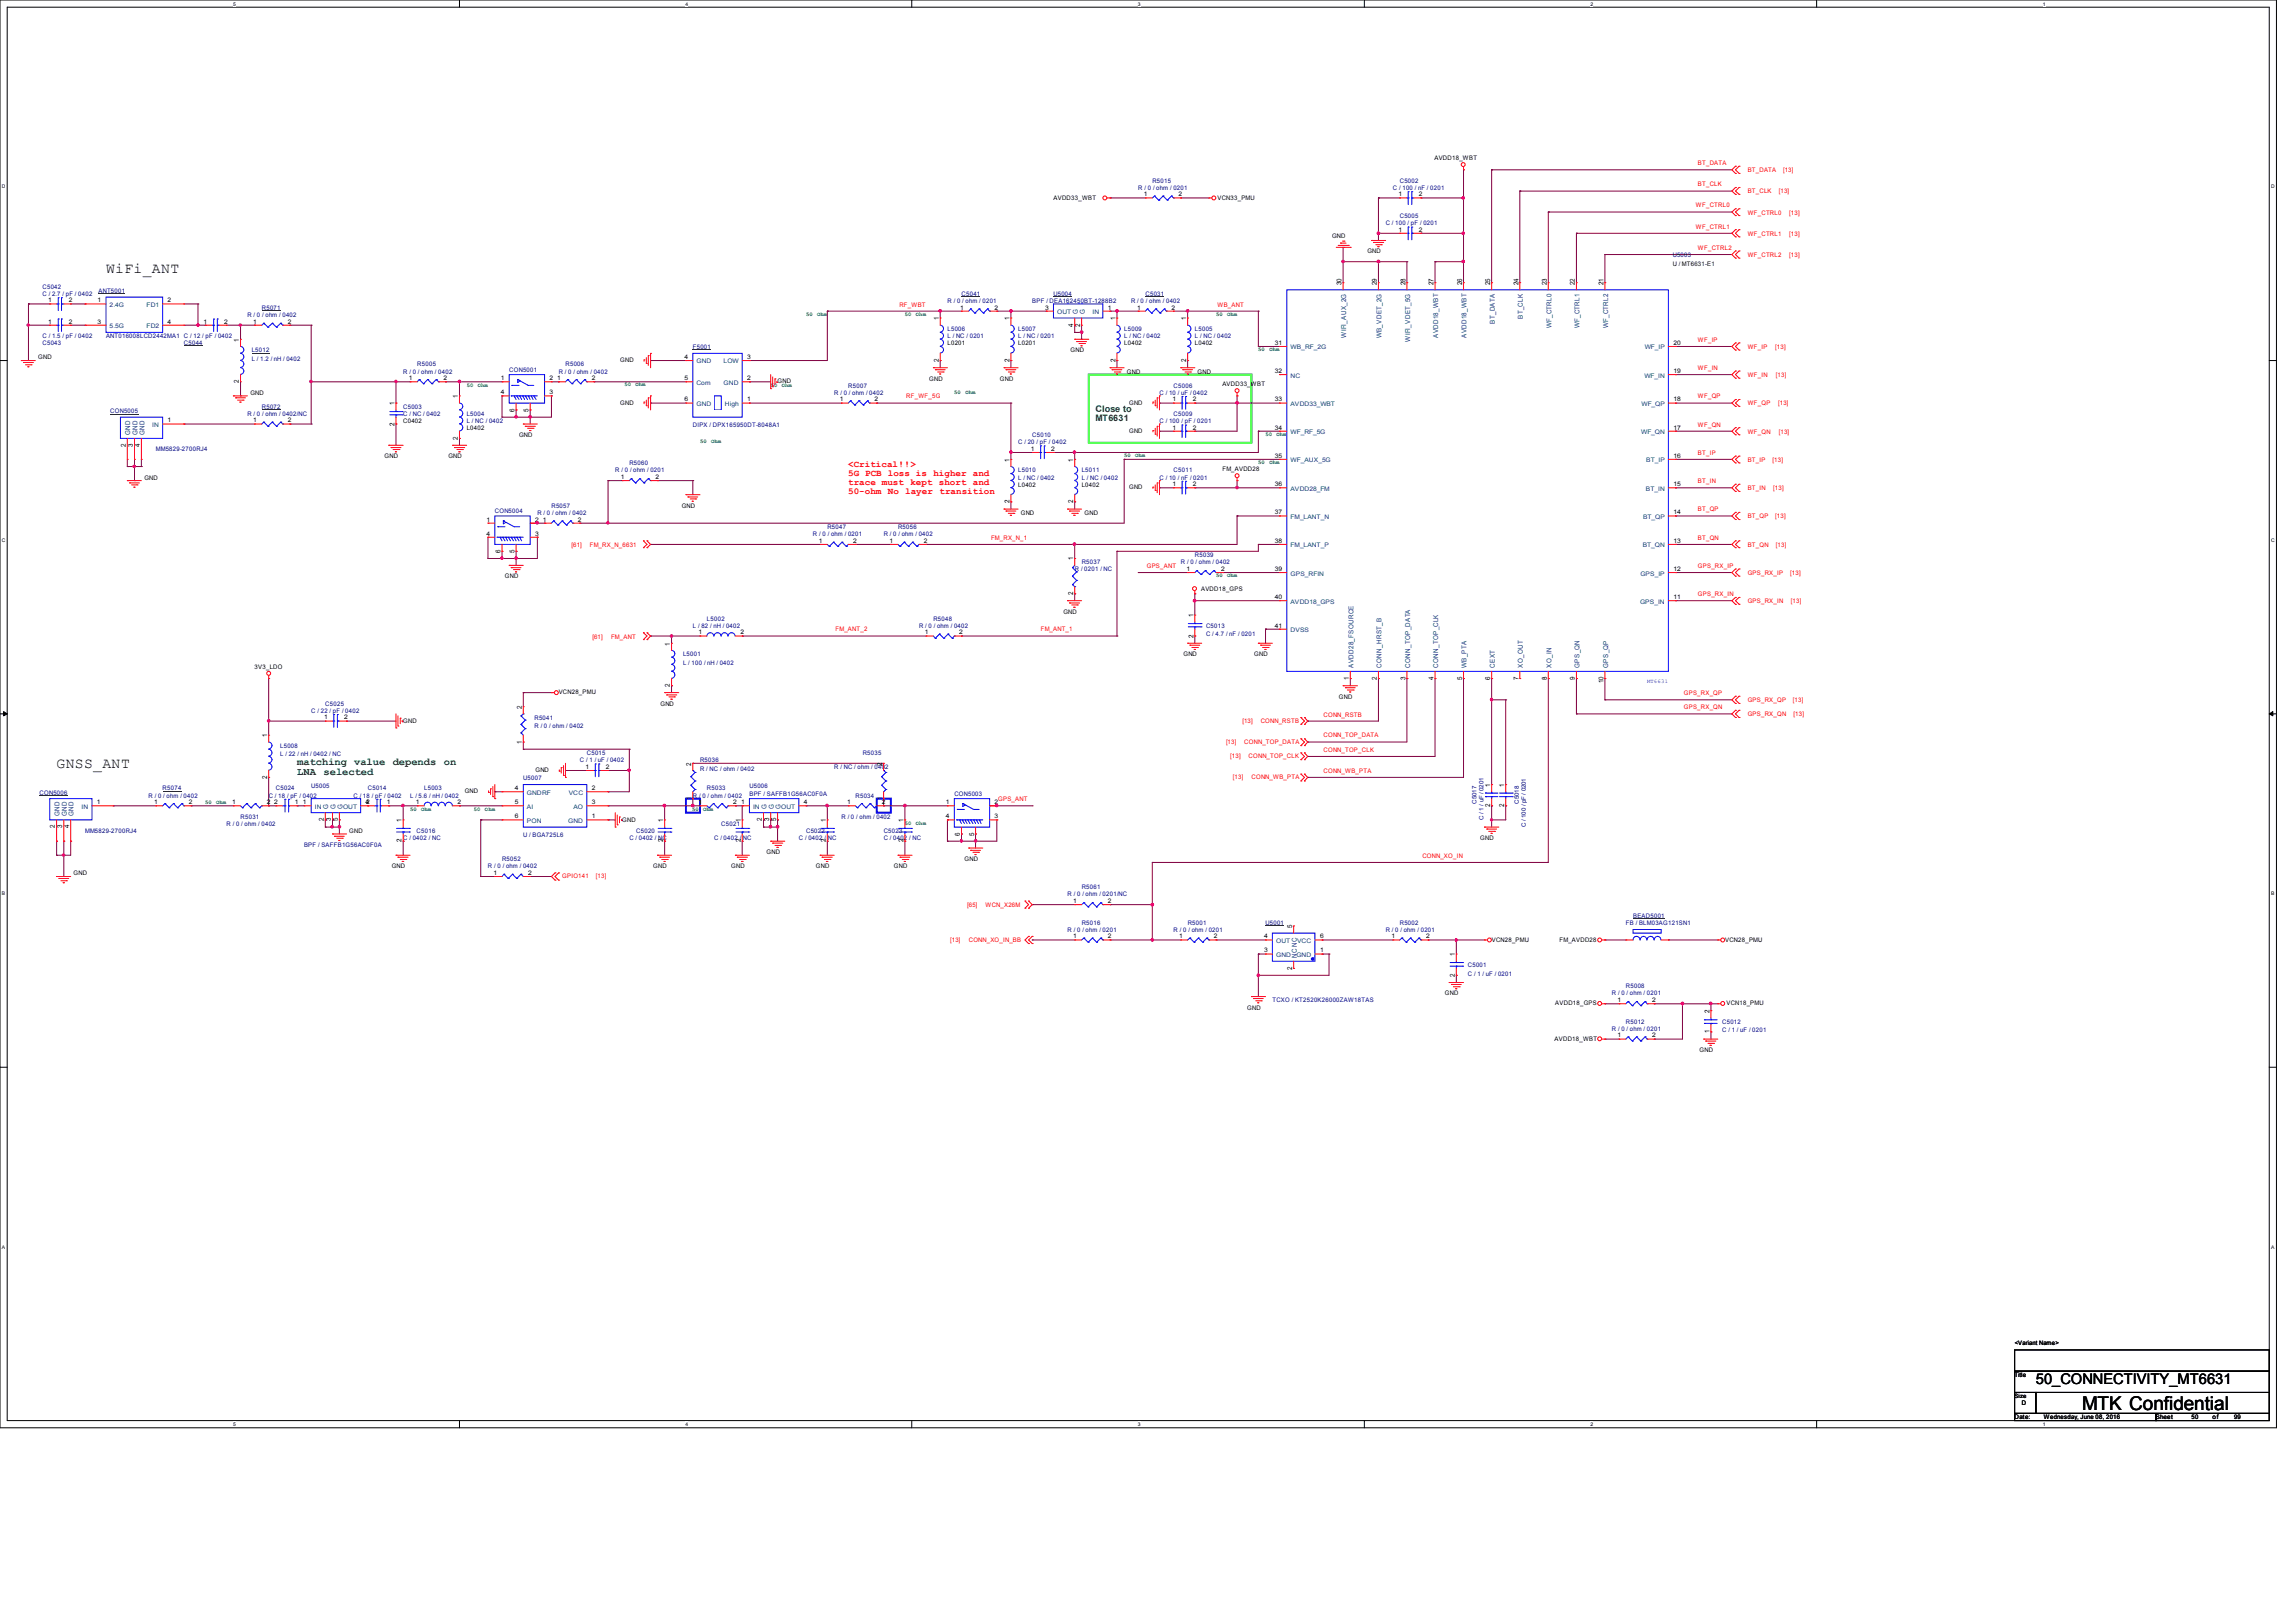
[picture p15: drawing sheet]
<svg xmlns="http://www.w3.org/2000/svg" width="297mm" height="210mm" viewBox="0 0 297 210" stroke-linecap="round" stroke-linejoin="round" font-family="sans-serif">
<defs><g id="words">
<text font-size="2.5" x="269.3" y="182.5">MTK Confidential</text>
<g font-size="1.9">
<text x="13.7" y="35.3">WiFi_ANT</text>
<text x="7.3" y="99.4">GNSS_ANT</text>
<text x="263.4" y="179.1">50_CONNECTIVITY_MT6631</text>
</g>
<g font-size="1.4" fill="#008000">
<text x="38.4" y="99">matching value</text>
<text x="38.4" y="100.3">LNA selected</text>
<text x="50.8" y="99">depends</text>
<text x="57.4" y="99">on</text>
</g>
<text font-size="1.2" fill="#008000" x="141.7" y="53.3">Close to</text>
<g font-size="1.2" fill="#f00">
<text x="109.7" y="60.4">&lt;Critical!!&gt;</text>
<text x="109.7" y="61.6">5G PCB loss is higher and</text>
<text x="109.7" y="62.8">trace must kept short and</text>
<text x="109.7" y="64">50-ohm No layer</text>
<text x="121.5" y="64">transition</text>
</g>
<text font-size="1.1" fill="#008000" x="141.7" y="54.4">MT6631</text>
<g font-size=".9">
<text x="121.4" y="41.4" transform="rotate(-90 121.4 41.4)">1</text>
<text x="130.6" y="41.4" transform="rotate(-90 130.6 41.4)">1</text>
<text x="144.3" y="41.4" transform="rotate(-90 144.3 41.4)">1</text>
<text x="153.4" y="41.4" transform="rotate(-90 153.4 41.4)">1</text>
<text x="173.5" y="36.9" transform="rotate(-90 173.5 36.9)">30</text>
<text x="178.1" y="36.9" transform="rotate(-90 178.1 36.9)">29</text>
<text x="181.8" y="36.9" transform="rotate(-90 181.8 36.9)">28</text>
<text x="185.4" y="36.9" transform="rotate(-90 185.4 36.9)">27</text>
<text x="189.1" y="36.9" transform="rotate(-90 189.1 36.9)">26</text>
<text x="192.8" y="36.9" transform="rotate(-90 192.8 36.9)">25</text>
<text x="196.4" y="36.9" transform="rotate(-90 196.4 36.9)">24</text>
<text x="200.1" y="36.9" transform="rotate(-90 200.1 36.9)">23</text>
<text x="203.7" y="36.9" transform="rotate(-90 203.7 36.9)">22</text>
<text x="207.4" y="36.9" transform="rotate(-90 207.4 36.9)">21</text>
<text x="30.9" y="44.2" transform="rotate(-90 30.9 44.2)">1</text>
<text x="121.4" y="46.8" transform="rotate(-90 121.4 46.8)">2</text>
<text x="130.6" y="46.8" transform="rotate(-90 130.6 46.8)">2</text>
<text x="138.8" y="42.2" transform="rotate(-90 138.8 42.2)">4</text>
<text x="139.7" y="42.2" transform="rotate(-90 139.7 42.2)">2</text>
<text x="144.3" y="46.8" transform="rotate(-90 144.3 46.8)">2</text>
<text x="153.4" y="46.8" transform="rotate(-90 153.4 46.8)">2</text>
<text x="30.9" y="49.6" transform="rotate(-90 30.9 49.6)">2</text>
<text x="51" y="52.4" transform="rotate(-90 51 52.4)">1</text>
<text x="59.2" y="51.5" transform="rotate(-90 59.2 51.5)">1</text>
<text x="66.6" y="53.3" transform="rotate(-90 66.6 53.3)">6</text>
<text x="68.4" y="53.3" transform="rotate(-90 68.4 53.3)">5</text>
<text x="16.3" y="57.8" transform="rotate(-90 16.3 57.8)">2</text>
<text x="17.2" y="57.8" transform="rotate(-90 17.2 57.8)">3</text>
<text x="18.1" y="57.8" transform="rotate(-90 18.1 57.8)">4</text>
<text x="51" y="55.1" transform="rotate(-90 51 55.1)">2</text>
<text x="59.2" y="56.9" transform="rotate(-90 59.2 56.9)">2</text>
<text x="130.6" y="59.7" transform="rotate(-90 130.6 59.7)">1</text>
<text x="138.8" y="59.7" transform="rotate(-90 138.8 59.7)">1</text>
<text x="130.6" y="65.1" transform="rotate(-90 130.6 65.1)">2</text>
<text x="138.8" y="65.1" transform="rotate(-90 138.8 65.1)">2</text>
<text x="64.7" y="71.5" transform="rotate(-90 64.7 71.5)">6</text>
<text x="66.6" y="71.5" transform="rotate(-90 66.6 71.5)">5</text>
<text x="138.8" y="77" transform="rotate(-90 138.8 77)">2</text>
<text x="138.8" y="72.5" transform="rotate(-90 138.8 72.5)">1</text>
<text x="86.7" y="83.5" transform="rotate(-90 86.7 83.5)">1</text>
<text x="154.4" y="82.5" transform="rotate(-90 154.4 82.5)">2</text>
<text x="154.4" y="79.8" transform="rotate(-90 154.4 79.8)">1</text>
<text x="86.7" y="88.9" transform="rotate(-90 86.7 88.9)">2</text>
<text x="174.5" y="88" transform="rotate(-90 174.5 88)">1</text>
<text x="178.1" y="88" transform="rotate(-90 178.1 88)">2</text>
<text x="181.8" y="88" transform="rotate(-90 181.8 88)">3</text>
<text x="185.4" y="88" transform="rotate(-90 185.4 88)">4</text>
<text x="189.1" y="88" transform="rotate(-90 189.1 88)">5</text>
<text x="192.8" y="88" transform="rotate(-90 192.8 88)">6</text>
<text x="196.4" y="88" transform="rotate(-90 196.4 88)">7</text>
<text x="200.1" y="88" transform="rotate(-90 200.1 88)">8</text>
<text x="203.7" y="88" transform="rotate(-90 203.7 88)">9</text>
<text x="207.4" y="88.4" transform="rotate(-90 207.4 88.4)">10</text>
<text x="34.5" y="95.4" transform="rotate(-90 34.5 95.4)">1</text>
<text x="67.5" y="91.7" transform="rotate(-90 67.5 91.7)">2</text>
<text x="34.5" y="100.8" transform="rotate(-90 34.5 100.8)">2</text>
<text x="67.5" y="96.2" transform="rotate(-90 67.5 96.2)">1</text>
<text x="89.4" y="99.1" transform="rotate(-90 89.4 99.1)">2</text>
<text x="114.1" y="99.1" transform="rotate(-90 114.1 99.1)">2</text>
<text x="192.8" y="101.8" transform="rotate(-90 192.8 101.8)">1</text>
<text x="194.6" y="101.8" transform="rotate(-90 194.6 101.8)">1</text>
<text x="7.1" y="107.2" transform="rotate(-90 7.1 107.2)">2</text>
<text x="8" y="107.2" transform="rotate(-90 8 107.2)">3</text>
<text x="8.9" y="107.2" transform="rotate(-90 8.9 107.2)">4</text>
<text x="41.9" y="106.3" transform="rotate(-90 41.9 106.3)">2</text>
<text x="42.8" y="106.3" transform="rotate(-90 42.8 106.3)">3</text>
<text x="43.7" y="106.3" transform="rotate(-90 43.7 106.3)">5</text>
<text x="51.9" y="106.4" transform="rotate(-90 51.9 106.4)">1</text>
<text x="85.8" y="106.4" transform="rotate(-90 85.8 106.4)">1</text>
<text x="89.4" y="103.5" transform="rotate(-90 89.4 103.5)">1</text>
<text x="95.8" y="106.4" transform="rotate(-90 95.8 106.4)">1</text>
<text x="98.6" y="106.3" transform="rotate(-90 98.6 106.3)">2</text>
<text x="99.5" y="106.3" transform="rotate(-90 99.5 106.3)">3</text>
<text x="100.4" y="106.3" transform="rotate(-90 100.4 106.3)">5</text>
<text x="106.8" y="106.4" transform="rotate(-90 106.8 106.4)">1</text>
<text x="114.1" y="103.5" transform="rotate(-90 114.1 103.5)">1</text>
<text x="116.9" y="106.4" transform="rotate(-90 116.9 106.4)">1</text>
<text x="192.8" y="104.4" transform="rotate(-90 192.8 104.4)">2</text>
<text x="194.6" y="104.4" transform="rotate(-90 194.6 104.4)">2</text>
<text x="51.9" y="109" transform="rotate(-90 51.9 109)">2</text>
<text x="85.8" y="109" transform="rotate(-90 85.8 109)">2</text>
<text x="95.8" y="109" transform="rotate(-90 95.8 109)">2</text>
<text x="106.8" y="109" transform="rotate(-90 106.8 109)">2</text>
<text x="116.9" y="109" transform="rotate(-90 116.9 109)">2</text>
<text x="124.2" y="108.1" transform="rotate(-90 124.2 108.1)">6</text>
<text x="126" y="108.1" transform="rotate(-90 126 108.1)">5</text>
<text x="167.2" y="125.5" transform="rotate(-90 167.2 125.5)">2</text>
<text x="167.2" y="120.1" transform="rotate(-90 167.2 120.1)">5</text>
<text x="188.2" y="123.7" transform="rotate(-90 188.2 123.7)">1</text>
<text x="188.2" y="126.4" transform="rotate(-90 188.2 126.4)">2</text>
<text x="221.1" y="131.1" transform="rotate(-90 221.1 131.1)">2</text>
<text x="221.1" y="133.7" transform="rotate(-90 221.1 133.7)">1</text>
</g>
<g font-size=".9" fill="#004080">
<text x="139.4" y="40.7" transform="rotate(-90 139.4 40.7)">G</text>
<text x="140.3" y="40.7" transform="rotate(-90 140.3 40.7)">G</text>
<text x="193.4" y="41.9" transform="rotate(-90 193.4 41.9)">BT_DATA</text>
<text x="197" y="41.2" transform="rotate(-90 197 41.2)">BT_CLK</text>
<text x="174.1" y="43.7" transform="rotate(-90 174.1 43.7)">WIFI_AUX_2G</text>
<text x="178.7" y="43.8" transform="rotate(-90 178.7 43.8)">WB_VDET_2G</text>
<text x="182.4" y="44.2" transform="rotate(-90 182.4 44.2)">WIFI_VDET_5G</text>
<text x="186" y="43.7" transform="rotate(-90 186 43.7)">AVDD18_WBT</text>
<text x="189.7" y="43.7" transform="rotate(-90 189.7 43.7)">AVDD18_WBT</text>
<text x="200.7" y="42.5" transform="rotate(-90 200.7 42.5)">WF_CTRL0</text>
<text x="204.3" y="42.5" transform="rotate(-90 204.3 42.5)">WF_CTRL1</text>
<text x="208" y="42.5" transform="rotate(-90 208 42.5)">WF_CTRL2</text>
<text x="16.9" y="56.3" transform="rotate(-90 16.9 56.3)">GND</text>
<text x="17.8" y="56.3" transform="rotate(-90 17.8 56.3)">GND</text>
<text x="18.7" y="56.3" transform="rotate(-90 18.7 56.3)">GND</text>
<text x="175.1" y="86.4" transform="rotate(-90 175.1 86.4)">AVDD28_FSOURCE</text>
<text x="178.7" y="86.4" transform="rotate(-90 178.7 86.4)">CONN_HRST_B</text>
<text x="182.4" y="86.4" transform="rotate(-90 182.4 86.4)">CONN_TOP_DATA</text>
<text x="186" y="86.4" transform="rotate(-90 186 86.4)">CONN_TOP_CLK</text>
<text x="189.7" y="86.4" transform="rotate(-90 189.7 86.4)">WB_PTA</text>
<text x="193.4" y="86.4" transform="rotate(-90 193.4 86.4)">CEXT</text>
<text x="197" y="86.4" transform="rotate(-90 197 86.4)">XO_OUT</text>
<text x="200.7" y="86.4" transform="rotate(-90 200.7 86.4)">XO_IN</text>
<text x="204.3" y="86.4" transform="rotate(-90 204.3 86.4)">GPS_QN</text>
<text x="208" y="86.4" transform="rotate(-90 208 86.4)">GPS_QP</text>
<text x="7.7" y="105.6" transform="rotate(-90 7.7 105.6)">GND</text>
<text x="8.6" y="105.6" transform="rotate(-90 8.6 105.6)">GND</text>
<text x="9.5" y="105.6" transform="rotate(-90 9.5 105.6)">GND</text>
<text x="42.5" y="104.7" transform="rotate(-90 42.5 104.7)">G</text>
<text x="43.4" y="104.7" transform="rotate(-90 43.4 104.7)">G</text>
<text x="44.3" y="104.7" transform="rotate(-90 44.3 104.7)">G</text>
<text x="99.2" y="104.7" transform="rotate(-90 99.2 104.7)">G</text>
<text x="100.1" y="104.7" transform="rotate(-90 100.1 104.7)">G</text>
<text x="101" y="104.7" transform="rotate(-90 101 104.7)">G</text>
<text x="167.7" y="123.9" transform="rotate(-90 167.7 123.9)">NC NC</text>
</g>
<g font-size=".8" fill="#000080">
<text x="149.1" y="23.6">R5015</text>
<text x="181.1" y="23.6">C5002</text>
<text x="147.2" y="24.6">R / 0 / ohm / 0201</text>
<text x="179.3" y="29.1">C / 100 / pF / 0201</text>
<text x="180.2" y="24.6">C / 100 / nF / 0201</text>
<text x="181.1" y="28.2">C5005</text>
<text x="216.4" y="33.3">U5003</text>
<text x="5.5" y="37.3">C5042</text>
<text x="5.5" y="38.3">C / 2.7 / pF / 0402</text>
<text x="12.7" y="37.9">ANT5001</text>
<text x="32" y="41">R / 0 / ohm / 0402</text>
<text x="33.9" y="40.1">R5071</text>
<text x="122.6" y="39.2">R / 0 / ohm / 0201</text>
<text x="124.4" y="38.3">C5041</text>
<text x="133.5" y="39.2">BPF / DEA162450BT-1288B2</text>
<text x="136.3" y="38.3">U5004</text>
<text x="146.3" y="39.2">R / 0 / ohm / 0402</text>
<text x="148.2" y="38.3">C5031</text>
<text x="5.5" y="44.7">C5043</text>
<text x="5.5" y="43.8">C / 1.5 / pF / 0402</text>
<text x="13.7" y="43.8">ANT016008LCD2442MA1 C / 12 / pF / 0402</text>
<text x="23.8" y="44.7">C5044</text>
<text x="32.6" y="45.6">L5012</text>
<text x="32.6" y="46.7">L / 1.2 / nH / 0402</text>
<text x="54" y="47.4">R5005</text>
<text x="73.2" y="47.4">R5006</text>
<text x="89.6" y="45.1">F5001</text>
<text x="122.6" y="42.8">L5006</text>
<text x="122.6" y="43.8">L / NC / 0201</text>
<text x="131.7" y="42.8">L5007</text>
<text x="131.7" y="43.8">L / NC / 0201</text>
<text x="145.4" y="42.8">L5009</text>
<text x="145.4" y="43.8">L / NC / 0402</text>
<text x="154.6" y="42.8">L5005</text>
<text x="154.6" y="43.8">L / NC / 0402</text>
<text x="14.3" y="53.5">CON5005</text>
<text x="32" y="53.8">R / 0 / ohm / 0402/NC</text>
<text x="33.9" y="52.9">R5072</text>
<text x="52.2" y="52.9">C5003</text>
<text x="52.2" y="53.8">C / NC / 0402</text>
<text x="52.2" y="48.3">R / 0 / ohm / 0402</text>
<text x="60.4" y="53.8">L5004</text>
<text x="65.9" y="48.1">CON5001</text>
<text x="72.3" y="48.3">R / 0 / ohm / 0402</text>
<text x="107.9" y="51.1">R / 0 / ohm / 0402</text>
<text x="109.7" y="50.2">R5007</text>
<text x="150" y="51.1">C / 10 / uF / 0402</text>
<text x="151.8" y="50.2">C5006</text>
<text x="151.8" y="53.8">C5009</text>
<text x="20.2" y="58.4">MM5829-2700RJ4</text>
<text x="60.4" y="54.7">L / NC / 0402</text>
<text x="89.6" y="55.3">DIPX / DPX165950DT-8048A1</text>
<text x="131.7" y="57.5">C / 20 / pF / 0402</text>
<text x="133.5" y="56.6">C5010</text>
<text x="150" y="54.7">C / 100 / pF / 0201</text>
<text x="71.3" y="65.7">R5057</text>
<text x="79.6" y="61.1">R / 0 / ohm / 0201</text>
<text x="81.4" y="60.2">R5060</text>
<text x="131.7" y="61.1">L5010</text>
<text x="131.7" y="62.1">L / NC / 0402</text>
<text x="139.9" y="61.1">L5011</text>
<text x="139.9" y="62.1">L / NC / 0402</text>
<text x="150" y="62.1">C / 10 / nF / 0201</text>
<text x="151.8" y="61.1">C5011</text>
<text x="64" y="66.4">CON5004</text>
<text x="69.5" y="66.6">R / 0 / ohm / 0402</text>
<text x="105.2" y="69.3">R / 0 / ohm / 0201</text>
<text x="107" y="68.5">R5047</text>
<text x="114.3" y="69.3">R / 0 / ohm / 0402</text>
<text x="116.2" y="68.5">R5056</text>
<text x="139" y="73.9">R / 0201 / NC</text>
<text x="139.9" y="73">R5037</text>
<text x="152.7" y="73">R / 0 / ohm / 0402</text>
<text x="154.6" y="72.1">R5039</text>
<text x="89.6" y="81.2">L / 82 / nH / 0402</text>
<text x="91.4" y="80.3">L5002</text>
<text x="118.9" y="81.2">R / 0 / ohm / 0402</text>
<text x="120.7" y="80.3">R5048</text>
<text x="156" y="81.2">C5013</text>
<text x="156" y="82.3">C / 4.7 / nF / 0201</text>
<text x="88.4" y="84.9">L5001</text>
<text x="88.4" y="86">L / 100 / nH / 0402</text>
<text x="40.3" y="92.2">C / 22 / pF / 0402</text>
<text x="42.1" y="91.3">C5025</text>
<text x="69.1" y="93.1">R5041</text>
<text x="69.1" y="94.2">R / 0 / ohm / 0402</text>
<text x="36.2" y="96.8">L5008</text>
<text x="36.2" y="97.9">L / 22 / nH / 0402 / NC</text>
<text x="40.3" y="101.9">U5005</text>
<text x="67.7" y="100.9">U5007</text>
<text x="75" y="98.6">C / 1 / uF / 0402</text>
<text x="75.9" y="97.7">C5015</text>
<text x="90.6" y="98.6">R5036</text>
<text x="90.6" y="99.7">R / NC / ohm / 0402</text>
<text x="96.9" y="101.9">U5006</text>
<text x="107.9" y="99.5">R / NC / ohm / 0402</text>
<text x="111.6" y="97.7">R5035</text>
<text x="5.1" y="102.8">CON5006</text>
<text x="11" y="107.8">MM5829-2700RJ4</text>
<text x="19.2" y="103.2">R / 0 / ohm / 0402</text>
<text x="21" y="102.3">R5074</text>
<text x="29.3" y="106.8">R / 0 / ohm / 0402</text>
<text x="31.1" y="105.9">R5031</text>
<text x="34.8" y="103.2">C / 18 / pF / 0402</text>
<text x="35.7" y="102.3">C5024</text>
<text x="45.7" y="103.2">C / 18 / pF / 0402</text>
<text x="47.6" y="102.3">C5014</text>
<text x="53" y="103.2">L / 5.6 / nH / 0402</text>
<text x="53.9" y="107.8">C5016</text>
<text x="54.9" y="102.3">L5003</text>
<text x="82.3" y="107.8">C5020</text>
<text x="89.6" y="103.2">R / 0 / ohm / 0402</text>
<text x="91.4" y="102.3">R5033</text>
<text x="93.3" y="106.8">C5021</text>
<text x="96.9" y="103">BPF / SAFFB1G56AC0F0A</text>
<text x="104.3" y="107.8">C5022</text>
<text x="108.8" y="105.9">R / 0 / ohm / 0402</text>
<text x="110.7" y="103.2">R5034</text>
<text x="114.3" y="107.8">C5023</text>
<text x="123.5" y="103">CON5003</text>
<text x="191" y="104" transform="rotate(-90 191 104)">C5017</text>
<text x="191.9" y="106.1" transform="rotate(-90 191.9 106.1)">C / 1 / uF / 0201</text>
<text x="196.5" y="104" transform="rotate(-90 196.5 104)">C5018</text>
<text x="197.4" y="107" transform="rotate(-90 197.4 107)">C / 100 / pF / 0201</text>
<text x="39.3" y="109.6">BPF / SAFFB1G56AC0F0A</text>
<text x="52.2" y="108.7">C / 0402 / NC</text>
<text x="63.1" y="112.4">R / 0 / ohm / 0402</text>
<text x="64.9" y="111.4">R5052</text>
<text x="67.7" y="108.3">U / BGA725L6</text>
<text x="81.4" y="108.7">C / 0402 / NC</text>
<text x="92.4" y="108.7">C / 0402 / NC</text>
<text x="103.3" y="108.7">C / 0402 / NC</text>
<text x="114.3" y="108.7">C / 0402 / NC</text>
<text x="138.1" y="116">R / 0 / ohm / 0201/NC</text>
<text x="139.9" y="115.1">R5061</text>
<text x="139.9" y="119.6">R5016</text>
<text x="153.6" y="119.6">R5001</text>
<text x="163.7" y="119.6">U5001</text>
<text x="181.1" y="119.6">R5002</text>
<text x="210.3" y="119.6">FB / BLM03AG121SN1</text>
<text x="211.3" y="118.7">BEAD5001</text>
<text x="138.1" y="120.6">R / 0 / ohm / 0201</text>
<text x="151.8" y="120.6">R / 0 / ohm / 0201</text>
<text x="179.3" y="120.6">R / 0 / ohm / 0201</text>
<text x="189.9" y="125.1">C5001</text>
<text x="164.6" y="129.7">TCXO / KT2520K26000ZAW18TAS</text>
<text x="189.9" y="126.2">C / 1 / uF / 0201</text>
<text x="208.5" y="128.8">R / 0 / ohm / 0201</text>
<text x="210.3" y="127.9">R5008</text>
<text x="208.5" y="133.4">R / 0 / ohm / 0201</text>
<text x="210.3" y="132.5">R5012</text>
<text x="222.8" y="132.5">C5012</text>
<text x="222.8" y="133.6">C / 1 / uF / 0201</text>
</g>
<g font-size=".8">
<text x="185.6" y="20.7">AVDD18_WBT</text>
<text x="136.3" y="25.8">AVDD33_WBT</text>
<text x="148" y="25.4">1</text>
<text x="152.5" y="25.4">2</text>
<text x="157.5" y="25.8">VCN33_PMU</text>
<text x="180.9" y="25.4">1</text>
<text x="180.9" y="30">1</text>
<text x="183.5" y="25.4">2</text>
<text x="183.5" y="30">2</text>
<text x="172.3" y="30.8">GND</text>
<text x="176.9" y="32.8">GND</text>
<text x="216.4" y="34.4">U / MT6631-E1</text>
<text x="6.2" y="39.1">1</text>
<text x="6.2" y="41.9">1</text>
<text x="8.9" y="39.1">2</text>
<text x="8.9" y="41.9">2</text>
<text x="12.6" y="39.1">1</text>
<text x="12.6" y="41.9">3</text>
<text x="21.7" y="39.1">2</text>
<text x="21.7" y="41.9">4</text>
<text x="26.3" y="41.9">1</text>
<text x="29" y="41.9">2</text>
<text x="32.8" y="41.9">1</text>
<text x="37.2" y="41.9">2</text>
<text x="124.2" y="40">1</text>
<text x="128.7" y="40">2</text>
<text x="135.2" y="40">3</text>
<text x="143.3" y="40">1</text>
<text x="147.1" y="40">1</text>
<text x="151.5" y="40">2</text>
<text x="5" y="46.5">GND</text>
<text x="80.2" y="46.9">GND</text>
<text x="88.5" y="46.4">4</text>
<text x="96.7" y="46.4">3</text>
<text x="122.6" y="44.7">L0201</text>
<text x="131.7" y="44.7">L0201</text>
<text x="138.5" y="45.6">GND</text>
<text x="145.4" y="44.7">L0402</text>
<text x="154.6" y="44.7">L0402</text>
<text x="164.9" y="44.6">31</text>
<text x="216.5" y="44.6">20</text>
<text x="32.4" y="51.1">GND</text>
<text x="52.9" y="49.2">1</text>
<text x="57.4" y="49.2">2</text>
<text x="64.8" y="49.2">1</text>
<text x="64.8" y="51">4</text>
<text x="71.1" y="49.2">2</text>
<text x="71.1" y="51">3</text>
<text x="72.1" y="49.2">1</text>
<text x="76.5" y="49.2">2</text>
<text x="80.2" y="52.4">GND</text>
<text x="88.5" y="49.2">5</text>
<text x="88.5" y="51.9">6</text>
<text x="96.7" y="51.9">1</text>
<text x="96.7" y="49.2">2</text>
<text x="100.6" y="49.6">GND</text>
<text x="108.6" y="51.9">1</text>
<text x="113.1" y="51.9">2</text>
<text x="120.2" y="49.2">GND</text>
<text x="129.3" y="49.2">GND</text>
<text x="145.8" y="48.3">GND</text>
<text x="146.1" y="52.4">GND</text>
<text x="151.7" y="51.9">1</text>
<text x="154.3" y="51.9">2</text>
<text x="154.9" y="48.3">GND</text>
<text x="158.1" y="50">AVDD33_WBT</text>
<text x="164.9" y="51.9">33</text>
<text x="164.9" y="48.3">32</text>
<text x="216.5" y="51.9">18</text>
<text x="216.5" y="48.3">19</text>
<text x="21.7" y="54.7">1</text>
<text x="32.8" y="54.7">1</text>
<text x="37.2" y="54.7">2</text>
<text x="49.7" y="59.3">GND</text>
<text x="52.2" y="54.7">C0402</text>
<text x="58" y="59.3">GND</text>
<text x="60.4" y="55.6">L0402</text>
<text x="67.1" y="56.6">GND</text>
<text x="133.4" y="58.3">1</text>
<text x="136" y="58.3">2</text>
<text x="146.1" y="56">GND</text>
<text x="151.7" y="55.6">1</text>
<text x="154.3" y="55.6">2</text>
<text x="164.9" y="55.6">34</text>
<text x="164.9" y="59.2">35</text>
<text x="216.5" y="55.6">17</text>
<text x="216.5" y="59.2">16</text>
<text x="18.7" y="62.1">GND</text>
<text x="80.3" y="62">1</text>
<text x="84.8" y="62">2</text>
<text x="88.2" y="65.7">GND</text>
<text x="131.7" y="62.9">L0402</text>
<text x="139.9" y="62.9">L0402</text>
<text x="146.1" y="63.3">GND</text>
<text x="151.7" y="62.9">1</text>
<text x="154.3" y="62.9">2</text>
<text x="158.1" y="61">FM_AVDD28</text>
<text x="164.9" y="62.9">36</text>
<text x="216.5" y="62.9">15</text>
<text x="62.9" y="67.5">1</text>
<text x="62.9" y="69.3">4</text>
<text x="69.2" y="67.5">2</text>
<text x="69.2" y="69.3">3</text>
<text x="70.2" y="67.5">1</text>
<text x="74.7" y="67.5">2</text>
<text x="105.9" y="70.2">1</text>
<text x="110.4" y="70.2">2</text>
<text x="115.1" y="70.2">1</text>
<text x="119.5" y="70.2">2</text>
<text x="132" y="66.6">GND</text>
<text x="140.3" y="66.6">GND</text>
<text x="164.9" y="70.2">38</text>
<text x="164.9" y="66.5">37</text>
<text x="216.5" y="66.5">14</text>
<text x="216.5" y="70.2">13</text>
<text x="65.3" y="74.8">GND</text>
<text x="153.5" y="73.9">1</text>
<text x="155.4" y="76.5">AVDD18_GPS</text>
<text x="158" y="73.9">2</text>
<text x="164.9" y="73.9">39</text>
<text x="164.9" y="77.5">40</text>
<text x="216.5" y="73.9">12</text>
<text x="216.5" y="77.5">11</text>
<text x="90.3" y="82.1">1</text>
<text x="95.8" y="82.1">2</text>
<text x="119.6" y="82.1">1</text>
<text x="124.1" y="82.1">2</text>
<text x="137.5" y="79.4">GND</text>
<text x="164.9" y="81.2">41</text>
<text x="32.9" y="86.5">3V3_LDO</text>
<text x="72.3" y="89.8">VCN28_PMU</text>
<text x="153.1" y="84.9">GND</text>
<text x="162.2" y="84.9">GND</text>
<text x="41.9" y="93.1">1</text>
<text x="44.5" y="93.1">2</text>
<text x="52.2" y="93.5">GND</text>
<text x="85.4" y="91.3">GND</text>
<text x="173.2" y="90.4">GND</text>
<text x="69.3" y="99.9">GND</text>
<text x="75.7" y="99.5">1</text>
<text x="78.4" y="99.5">2</text>
<text x="12.5" y="104.1">1</text>
<text x="19.9" y="104.1">1</text>
<text x="24.4" y="104.1">2</text>
<text x="30" y="104.1">1</text>
<text x="34.5" y="104.1">2</text>
<text x="35.5" y="104.1">2</text>
<text x="38.1" y="104.1">1</text>
<text x="39.2" y="104.1">1</text>
<text x="45.2" y="107.8">GND</text>
<text x="47.3" y="104.1">4</text>
<text x="47.4" y="104.1">2</text>
<text x="50" y="104.1">1</text>
<text x="53.8" y="104.1">1</text>
<text x="59.2" y="104.1">2</text>
<text x="60.1" y="102.7">GND</text>
<text x="66.6" y="102.2">4</text>
<text x="66.6" y="104.1">5</text>
<text x="66.6" y="105.9">6</text>
<text x="76.5" y="105.9">1</text>
<text x="76.5" y="102.2">2</text>
<text x="76.5" y="104.1">3</text>
<text x="80.5" y="106.3">GND</text>
<text x="90.3" y="104.1">1</text>
<text x="94.8" y="104.1">2</text>
<text x="95.9" y="104.1">1</text>
<text x="104" y="104.1">4</text>
<text x="109.6" y="104.1">1</text>
<text x="114.1" y="104.1">2</text>
<text x="122.4" y="104.1">1</text>
<text x="122.4" y="105.9">4</text>
<text x="128.7" y="104.1">2</text>
<text x="128.7" y="105.9">3</text>
<text x="9.5" y="113.2">GND</text>
<text x="50.7" y="112.4">GND</text>
<text x="63.8" y="113.2">1</text>
<text x="68.3" y="113.2">2</text>
<text x="84.5" y="112.4">GND</text>
<text x="94.6" y="112.4">GND</text>
<text x="99.2" y="110.5">GND</text>
<text x="105.5" y="112.4">GND</text>
<text x="115.6" y="112.4">GND</text>
<text x="124.8" y="111.4">GND</text>
<text x="191.5" y="108.7">GND</text>
<text x="138.8" y="116.8">1</text>
<text x="143.3" y="116.8">2</text>
<text x="138.8" y="121.4">1</text>
<text x="143.3" y="121.4">2</text>
<text x="152.5" y="121.4">1</text>
<text x="157" y="121.4">2</text>
<text x="163.5" y="121.4">4</text>
<text x="163.5" y="123.2">3</text>
<text x="170.7" y="121.4">6</text>
<text x="170.7" y="123.2">1</text>
<text x="180" y="121.4">1</text>
<text x="184.5" y="121.4">2</text>
<text x="193" y="121.8">VCN28_PMU</text>
<text x="201.7" y="121.8">FM_AVDD28</text>
<text x="223.2" y="121.8">VCN28_PMU</text>
<text x="161.3" y="130.6">GND</text>
<text x="186.9" y="128.8">GND</text>
<text x="201.2" y="130.1">AVDD18_GPS</text>
<text x="209.2" y="129.7">1</text>
<text x="213.7" y="129.7">2</text>
<text x="223.3" y="130.1">VCN18_PMU</text>
<text x="201.1" y="134.7">AVDD18_WBT</text>
<text x="209.2" y="134.2">1</text>
<text x="213.7" y="134.2">2</text>
<text x="219.9" y="136.1">GND</text>
<text x="260.6" y="178.2">Title</text>
<text x="260.6" y="174.1">&lt;Variant Name&gt;</text>
<text x="260.6" y="183.6">Date:</text>
<text x="260.6" y="180.9">Size</text>
<text x="261.6" y="181.8">D</text>
<text x="264.4" y="183.6">Wednesday, June 08, 2016</text>
<text x="278.9" y="183.6">Sheet</text>
<text x="283.5" y="183.6">50</text>
<text x="286.2" y="183.6">of</text>
<text x="289" y="183.6">99</text>
</g>
<g font-size=".8" fill="#f00">
<text x="219.6" y="21.4">BT_DATA</text>
<text x="226.1" y="22.3">BT_DATA</text>
<text x="230.6" y="22.3">[13]</text>
<text x="219.4" y="29.6">WF_CTRL1</text>
<text x="219.4" y="26.8">WF_CTRL0</text>
<text x="219.6" y="24.1">BT_CLK</text>
<text x="226.1" y="27.8">WF_CTRL0</text>
<text x="226.1" y="25">BT_CLK</text>
<text x="230.1" y="25">[13]</text>
<text x="231.5" y="27.8">[13]</text>
<text x="219.6" y="32.3">WF_CTRL2</text>
<text x="226.1" y="33.2">WF_CTRL2</text>
<text x="226.1" y="30.5">WF_CTRL1</text>
<text x="231.5" y="33.2">[13]</text>
<text x="231.5" y="30.5">[13]</text>
<text x="116.3" y="39.7">RF_WBT</text>
<text x="157.5" y="39.7">WB_ANT</text>
<text x="219.6" y="47.9">WF_IN</text>
<text x="219.6" y="44.2">WF_IP</text>
<text x="226.1" y="45.1">WF_IP</text>
<text x="229.6" y="45.1">[13]</text>
<text x="117.2" y="51.6">RF_WF_5G</text>
<text x="219.6" y="51.6">WF_QP</text>
<text x="226.1" y="48.8">WF_IN</text>
<text x="226.1" y="52.5">WF_QP</text>
<text x="229.7" y="48.8">[13]</text>
<text x="230" y="52.5">[13]</text>
<text x="219.6" y="58.8">BT_IP</text>
<text x="219.6" y="55.2">WF_QN</text>
<text x="226.1" y="56.1">WF_QN</text>
<text x="226.1" y="59.8">BT_IP</text>
<text x="229.3" y="59.8">[13]</text>
<text x="230.1" y="56.1">[13]</text>
<text x="219.6" y="62.5">BT_IN</text>
<text x="226.1" y="63.4">BT_IN</text>
<text x="229.4" y="63.4">[13]</text>
<text x="73.9" y="70.7">[61]</text>
<text x="76.3" y="70.7">FM_RX_N_6631</text>
<text x="128.2" y="69.8">FM_RX_N_1</text>
<text x="219.6" y="69.8">BT_QN</text>
<text x="219.6" y="66.2">BT_QP</text>
<text x="226.1" y="67.1">BT_QP</text>
<text x="226.1" y="70.7">BT_QN</text>
<text x="229.6" y="67.1">[13]</text>
<text x="229.7" y="70.7">[13]</text>
<text x="148.3" y="73.5">GPS_ANT</text>
<text x="219.6" y="77.1">GPS_RX_IN</text>
<text x="219.6" y="73.5">GPS_RX_IP</text>
<text x="226.1" y="74.4">GPS_RX_IP</text>
<text x="231.6" y="74.4">[13]</text>
<text x="76.6" y="82.6">[61]</text>
<text x="79" y="82.6">FM_ANT</text>
<text x="108.1" y="81.7">FM_ANT_2</text>
<text x="134.6" y="81.7">FM_ANT_1</text>
<text x="226.1" y="78.1">GPS_RX_IN</text>
<text x="231.7" y="78.1">[13]</text>
<text x="217.8" y="90">GPS_RX_QP</text>
<text x="160.7" y="93.5">[13]</text>
<text x="163.1" y="93.5">CONN_RSTB</text>
<text x="171.2" y="92.7">CONN_RSTB</text>
<text x="171.2" y="95.4">CONN_TOP_DATA</text>
<text x="217.8" y="91.8">GPS_RX_QN</text>
<text x="226.1" y="90.8">GPS_RX_QP</text>
<text x="226.1" y="92.7">GPS_RX_QN</text>
<text x="231.9" y="90.8">[13]</text>
<text x="232" y="92.7">[13]</text>
<text x="158.6" y="96.2">[13]</text>
<text x="159.1" y="98.1">[13]</text>
<text x="159.5" y="100.8">[13]</text>
<text x="161" y="96.2">CONN_TOP_DATA</text>
<text x="161.5" y="98.1">CONN_TOP_CLK</text>
<text x="161.9" y="100.8">CONN_WB_PTA</text>
<text x="171.2" y="100">CONN_WB_PTA</text>
<text x="171.2" y="97.3">CONN_TOP_CLK</text>
<text x="129.1" y="103.7">GPS_ANT</text>
<text x="72.7" y="113.6">GPIO141</text>
<text x="77.1" y="113.6">[13]</text>
<text x="184" y="111">CONN_XO_IN</text>
<text x="125.1" y="117.3">[65]</text>
<text x="127.5" y="117.3">WCN_X26M</text>
<text x="122.9" y="121.8">[13]</text>
<text x="125.3" y="121.8">CONN_XO_IN_BB</text>
</g>
<g font-size=".8" fill="#004080">
<text x="14.2" y="39.7">2.4G</text>
<text x="19" y="39.7">FD1</text>
<text x="136.8" y="40.6">OUT</text>
<text x="141.3" y="40.6">IN</text>
<text x="14.2" y="42.5">5.5G</text>
<text x="19" y="42.5">FD2</text>
<text x="90.1" y="47">GND</text>
<text x="93.6" y="47">LOW</text>
<text x="166.9" y="45.2">WB_RF_2G</text>
<text x="212.7" y="45.2">WF_IP</text>
<text x="90.1" y="49.8">Com</text>
<text x="90.1" y="52.5">GND</text>
<text x="93.6" y="49.8">GND</text>
<text x="93.8" y="52.5">High</text>
<text x="166.9" y="52.5">AVDD33_WBT</text>
<text x="166.9" y="48.9">NC</text>
<text x="212.3" y="52.5">WF_QP</text>
<text x="212.7" y="48.9">WF_IN</text>
<text x="19.7" y="55.2">IN</text>
<text x="166.9" y="56.2">WF_RF_5G</text>
<text x="166.9" y="59.8">WF_AUX_5G</text>
<text x="212.3" y="56.2">WF_QN</text>
<text x="213" y="59.8">BT_IP</text>
<text x="166.9" y="63.5">AVDD28_FM</text>
<text x="212.9" y="63.5">BT_IN</text>
<text x="166.9" y="70.8">FM_LANT_P</text>
<text x="166.9" y="67.1">FM_LANT_N</text>
<text x="212.5" y="70.8">BT_QN</text>
<text x="212.5" y="67.1">BT_QP</text>
<text x="166.9" y="74.5">GPS_RFIN</text>
<text x="212.2" y="74.5">GPS_IP</text>
<text x="166.9" y="78.1">AVDD18_GPS</text>
<text x="166.9" y="81.8">DVSS</text>
<text x="212.2" y="78.1">GPS_IN</text>
<text x="10.5" y="104.6">IN</text>
<text x="40.7" y="104.6">IN</text>
<text x="44.4" y="104.6">OUT</text>
<text x="68.2" y="102.8">GNDRF</text>
<text x="68.2" y="104.6">AI</text>
<text x="68.2" y="106.5">PON</text>
<text x="73.5" y="106.5">GND</text>
<text x="73.6" y="102.8">VCC</text>
<text x="74.2" y="104.6">AO</text>
<text x="97.4" y="104.6">IN</text>
<text x="101.1" y="104.6">OUT</text>
<text x="165.1" y="122">OUT</text>
<text x="165.1" y="123.8">GND</text>
<text x="167.7" y="123.8">GND</text>
<text x="167.8" y="122">VCC</text>
</g>
<g font-size=".7" fill="#008000">
<text x="104.3" y="40.9">50</text>
<text x="105.7" y="40.9">Ohm</text>
<text x="117" y="40.9">50</text>
<text x="118.5" y="40.9">Ohm</text>
<text x="157.3" y="40.9">50</text>
<text x="158.7" y="40.9">Ohm</text>
<text x="162.8" y="45.5">50</text>
<text x="164.2" y="45.5">Ohm</text>
<text x="60.4" y="50">50</text>
<text x="61.8" y="50">Ohm</text>
<text x="80.8" y="50">50</text>
<text x="82.2" y="50">Ohm</text>
<text x="99.7" y="50">50</text>
<text x="101.1" y="50">Ohm</text>
<text x="123.4" y="50.9">50</text>
<text x="124.9" y="50.9">Ohm</text>
<text x="90.5" y="57.4">50</text>
<text x="92" y="57.4">Ohm</text>
<text x="145.4" y="59.2">50</text>
<text x="146.9" y="59.2">Ohm</text>
<text x="163.7" y="56.4">50</text>
<text x="165.1" y="56.4">Ohm</text>
<text x="162.8" y="60.1">50</text>
<text x="164.2" y="60.1">Ohm</text>
<text x="157.3" y="74.7">50</text>
<text x="158.7" y="74.7">Ohm</text>
<text x="26.5" y="104">50</text>
<text x="28" y="104">Ohm</text>
<text x="53" y="104.9">50</text>
<text x="54.5" y="104.9">Ohm</text>
<text x="61.3" y="104.9">50</text>
<text x="62.7" y="104.9">Ohm</text>
<text x="89.5" y="104.9">50</text>
<text x="91" y="104.9">Ohm</text>
<text x="117" y="106.7">50</text>
<text x="118.5" y="106.7">Ohm</text>
</g>
<text font-size=".7" fill="#00f" x="213.1" y="88.4">MT6631</text>
<g font-size=".6">
<text x="30.2" y=".7">5</text>
<text x="88.7" y=".7">4</text>
<text x="147.2" y=".7">3</text>
<text x="205.7" y=".7">2</text>
<text x="264.2" y=".7">1</text>
<text x=".3" y="24.4">D</text>
<text x="293.8" y="24.4">D</text>
<text x=".3" y="70.1">C</text>
<text x="293.8" y="70.1">C</text>
<text x=".3" y="115.8">B</text>
<text x="293.8" y="115.8">B</text>
<text x=".3" y="161.5">A</text>
<text x="293.8" y="161.5">A</text>
<text x="30.2" y="184.5">5</text>
<text x="88.7" y="184.5">4</text>
<text x="147.2" y="184.5">3</text>
<text x="205.7" y="184.5">2</text>
<text x="264.2" y="184.5">1</text>
</g>
</g></defs>
<path d="M0 0h294.5v184.7h-294.5zM.9 .9h292.6v182.9h-292.6z" fill="none" stroke="#000" stroke-width=".13"/>
<g fill="#fff">
<path d="M30.2 .1h.3v.7h-.3z"/>
<path d="M30.2 183.9h.3v.8h-.3z"/>
</g>
<path d="M59.4 0v.9M59.4 183.8v.9" fill="none" stroke="#000" stroke-width=".13"/>
<g fill="#fff">
<path d="M88.7 .1h.3v.7h-.3z"/>
<path d="M88.7 183.9h.3v.8h-.3z"/>
</g>
<path d="M117.9 0v.9M117.9 183.8v.9" fill="none" stroke="#000" stroke-width=".13"/>
<g fill="#fff">
<path d="M147.2 .1h.3v.7h-.3z"/>
<path d="M147.2 183.9h.3v.8h-.3z"/>
</g>
<path d="M176.5 0v.9M176.5 183.8v.9" fill="none" stroke="#000" stroke-width=".13"/>
<g fill="#fff">
<path d="M205.7 .1h.4v.7h-.4z"/>
<path d="M205.7 183.9h.4v.8h-.4z"/>
</g>
<path d="M235 0v.9M235 183.8v.9" fill="none" stroke="#000" stroke-width=".13"/>
<g fill="#fff">
<path d="M264.2 .1h.4v.7h-.4z"/>
<path d="M264.2 183.9h.4v.8h-.4z"/>
<path d="M.3 23.8h.4v.7h-.4z"/>
<path d="M293.8 23.8h.5v.7h-.5z"/>
<path d="M.3 69.5h.4v.7h-.4z"/>
<path d="M293.8 69.5h.5v.7h-.5z"/>
</g>
<path d="M0 46.7h.9M293.5 46.7h1" fill="none" stroke="#000" stroke-width=".13"/>
<g fill="#fff">
<path d="M.3 115.2h.4v.8h-.4z"/>
<path d="M293.8 115.2h.4v.8h-.4z"/>
</g>
<path d="M0 92.4h.9M293.5 92.4h1" fill="none" stroke="#000" stroke-width=".13"/>
<path d="M.5 92.1l.4 .3-.4 .2zM293.5 92.4l.5-.3v.5z" fill="#000" stroke="#000" stroke-width=".13"/>
<g fill="#fff">
<path d="M.3 161h.3v.7h-.3z"/>
<path d="M293.8 161h.4v.7h-.4z"/>
</g>
<path d="M0 138.1h.9M293.5 138.1h1M260.6 174.7h32.9v2.7h-32.9zM260.6 177.4h32.9v2.8h-32.9zM260.6 182.9h18.3v.9h-18.3zM260.6 180.2h2.8v2.7h-2.8zM263.4 180.2h30.1v2.7h-30.1zM278.9 182.9h14.6v.9h-14.6z" fill="none" stroke="#000" stroke-width=".13"/>
<path d="M88.7 103.3h1.9v1.9h-1.9zM113.4 103.3h1.8v1.9h-1.8z" fill="none" stroke="#00f" stroke-width=".25"/>
<path d="M140.8 48.5h21.1v8.8h-21.1z" fill="none" stroke="#0f0" stroke-width=".25"/>
<g fill="none" stroke="#800040" stroke-width=".13">
<path d="M3.7 39.3h.1M3.7 39.3v7.4M3.7 39.3h2.7M9.1 39.3h1.9M11 39.3h.1M23.8 39.3h1.8M25.6 39.3h.1M25.6 39.3v2.8M143.6 25.6h.1M143.6 25.6h4.6M152.7 25.6h.1M152.7 25.6h3.7"/>
<path d="M173.7 32h.1M173.7 33.9h.1M173.7 33.9h8.3M173.7 32v4.6M178.3 25.6h.1M178.3 30.2h.1M178.3 33.9h.1M178.3 25.6v5.5M178.3 33.9v2.7M178.3 30.2h2.8M178.3 25.6h2.8M182 33.9h.1"/>
<path d="M182 33.9v2.7M183.8 25.6h.1M183.8 30.2h.1M183.8 30.2h5.5M183.8 25.6h5.5M185.6 33.9h.1M185.6 33.9v2.7M185.6 33.9h3.7M189.3 22h.1M189.3 25.6h.1M189.3 33.9h.1M189.3 30.2h.1"/>
<path d="M189.3 22v14.6M193 22h.1M193 22v14.6M193 22h31M196.6 24.7h.1M196.6 24.7v11.9M196.6 24.7h27.4M200.3 27.4h.1M200.3 27.4v9.2M200.3 27.4h23.7M203.9 30.2h.1M203.9 30.2v6.4"/>
<path d="M203.9 30.2h20.1M207.6 32.9h.1M207.6 32.9v3.7M207.6 32.9h16.4M3.7 42.1h.1M3.7 42.1h2.7M9.1 42.1h1.9M11 42.1h.1M16.5 59.4v1M17.4 59.4v2.8M18.3 59.4v1M23.8 54.9h.1"/>
<path d="M23.8 54.9h9.1M23.8 42.1h2.7M25.6 42.1h.1M26.5 42.1h.1M29.3 42.1h3.6M31.1 42.1h.1M31.1 51.2h.1M31.1 42.1v1.8M31.1 49.4v1.8M32.9 42.1h.1M37.5 54.9h.1M37.5 42.1h.1"/>
<path d="M37.5 54.9h2.8M37.5 42.1h2.8M40.3 42.1h.1M40.3 54.9h.1M40.3 49.4h12.7M40.3 42.1v12.8M51.2 49.4h.1M51.2 54.9h.1M51.2 52.2h.1M51.2 49.4v2.8M51.2 54.9v2.7M57.6 49.4h.1"/>
<path d="M57.6 49.4h7.3M59.4 49.4h.1M59.4 56.7h.1M59.4 49.4v1.8M59.4 56.7v.9M64.9 51.2h.1M64.9 54h.1M64.9 51.2v2.8M66.8 53h.1M66.8 54h.1M66.8 53v1M68.6 53h.1"/>
<path d="M68.6 54h.1M68.6 53v1.9M71.3 51.2h.1M71.3 49.4h1M71.3 51.2v2.8h-6.4M72.3 49.4h.1M76.8 49.4h.1M76.8 49.4h11.9M84.2 52.2h.1M84.2 46.7h.1M84.2 52.2h4.5M84.2 46.7h4.5"/>
<path d="M96.9 46.7h.1M96.9 52.2h.1M96.9 49.4h.1M96.9 52.2h11.9M96.9 49.4h2.8M107 40.3h.1M107 40.3v6.4h-10.1M107 40.3h17.4M113.4 52.2h.1M113.4 52.2h17.4M121.6 40.3h.1M121.6 46.7h.1"/>
<path d="M121.6 40.3v.8M121.6 46.7v.9M128.9 40.3h6.4M130.8 40.3h.1M130.8 46.7h.1M130.8 52.2h.1M130.8 58.5h.1M130.8 40.3v.8M130.8 46.7v.9M130.8 52.2v7.2M130.8 58.5h2.7M136.3 58.5h.1"/>
<path d="M139 58.5h.1M139 43h.1M139 42.1v.9M139 58.5v.9M139 43h.9M139.9 43h.1M139.9 43.9h.1M139.9 42.1v1.8M143.6 40.3h.1M143.6 40.3h3.6M144.5 40.3h.1M144.5 46.7h.1"/>
<path d="M144.5 40.3v.8M144.5 46.7v.9M145.4 59.4h.1M145.4 59.4h20.1M145.4 59.4v8.3h-70.4M150 55.8h.1M150 52.2h.1M150 55.8h1.8M150 52.2h1.8M151.8 40.3h11M153.6 40.3h.1M153.6 46.7h.1"/>
<path d="M153.6 40.3v.8M153.6 46.7v.9M154.6 52.2h.1M154.6 55.8h.1M154.6 52.2h10.9M160 52.2h.1M160 51.2h.1M160 51.2v4.6h-5.4M162.8 40.3h.1M162.8 44.8h.1M162.8 55.8h.1M162.8 55.8h2.7"/>
<path d="M162.8 44.8h2.7M162.8 40.3v4.5M162.8 55.8v2.7h-26.5M216.7 59.4h.1M216.7 55.8h.1M216.7 52.2h.1M216.7 48.5h.1M216.7 44.8h.1M216.7 59.4h7.3M216.7 55.8h7.3M216.7 52.2h7.3M216.7 48.5h7.3"/>
<path d="M216.7 44.8h7.3M16.5 60.4h.1M16.5 60.4h1.8M17.4 60.4h.1M17.4 62.2h.1M18.3 60.4h.1M63.1 69.5h.1M63.1 72.3h.1M63.1 69.5v2.8M64.9 71.3h.1M64.9 72.3h.1M64.9 71.3v1"/>
<path d="M66.8 71.3h.1M66.8 72.3h.1M66.8 71.3v1.9M68.6 67.7h1.8M69.5 67.7h.1M69.5 69.5h.1M69.5 69.5v2.8h-6.4M70.4 67.7h.1M75 67.7h.1M78.7 62.2h.1M78.7 67.7h.1M78.7 62.2h1.8"/>
<path d="M78.7 62.2v5.5M84.2 70.4h.1M84.2 70.4h21.9M85 62.2h.1M85 62.2h4.6M89.6 62.2h.1M89.6 62.2v1.8M110.7 70.4h.1M110.7 70.4h4.5M119.8 70.4h.1M130.8 64.9h.1M130.8 64.9v1"/>
<path d="M139 64.9h.1M139 70.4h.1M139 76.8h.1M139 64.9v1M139 70.4v1.9M139 76.8v.9M144.5 71.3h.1M144.5 71.3v11M147.2 74.1h.1M147.2 74.1h6.4M150 63.1h.1M150 63.1h1.8"/>
<path d="M154.6 63.1h.1M154.6 77.7h.1M154.6 76.8h.1M154.6 77.7h10.9M154.6 63.1h10.9M154.6 76.8v2.8M158.2 74.1h.1M158.2 74.1h7.3M160 66.8h.1M160 63.1h.1M160 62.2h.1M160 66.8v3.6h-40.2"/>
<path d="M160 66.8h5.5M160 62.2v.9M162.8 70.4h.1M162.8 70.4h2.7M162.8 70.4v.9h-18.3M165.5 70.4h.1M216.7 77.7h.1M216.7 74.1h.1M216.7 70.4h.1M216.7 66.8h.1M216.7 63.1h.1M216.7 77.7h7.3"/>
<path d="M216.7 74.1h7.3M216.7 70.4h7.3M216.7 66.8h7.3M216.7 63.1h7.3M34.8 87.8h.1M34.8 93.3h.1M34.8 93.3h7.3M34.8 87.8v7.3M44.8 93.3h.1M44.8 93.3h6.4M67.7 96h.1M67.7 89.6h.1"/>
<path d="M67.7 96.9h.1M67.7 89.6v1.8M67.7 96v.9M67.7 89.6h3.6M67.7 96.9h13.7M73.2 99.7h.1M73.2 99.7h2.7M78.7 99.7h.1M78.7 99.7h2.7M81.4 99.7h.1M81.4 96.9h.1M81.4 96.9v5.5h-2.7"/>
<path d="M84.2 82.3h.1M84.2 82.3h6.4M86.9 82.3h.1M86.9 88.7h.1M86.9 82.3v.9M86.9 88.7v.9M89.6 98.8h.1M89.6 98.8h24.7M96 82.3h.1M96 82.3h23.8M124.4 82.3h.1M124.4 82.3h20.1"/>
<path d="M144.5 82.3h.1M154.6 82.3h.1M154.6 82.3v.9M163.7 81.4h.1M163.7 81.4h1.8M163.7 81.4v1.8M169.2 93.3h.1M169.2 96h.1M169.2 97.9h.1M174.7 87.8h.1M174.7 87.8v.9M178.3 87.8h.1"/>
<path d="M178.3 87.8v5.5h-9.1M182 87.8h.1M182 87.8v8.2h-12.8M185.6 87.8h.1M185.6 87.8v10.1h-16.4M189.3 87.8h.1M189.3 87.8v12.8h-20.1M193 90.6h.1M193 87.8h.1M193 87.8v13.7M193 90.6h1.8M194.8 90.6h.1"/>
<path d="M194.8 90.6v10.9M200.3 87.8h.1M200.3 87.8v23.8h-51.2M203.9 87.8h.1M203.9 92.4h.1M203.9 87.8v4.6M203.9 92.4h20.1M207.6 87.8h.1M207.6 90.6h.1M207.6 87.8v2.8M207.6 90.6h16.4M7.3 108.8h.1"/>
<path d="M7.3 110.7h.1M7.3 108.8v1.9M8.3 108.8h.1M8.3 110.7h.1M8.3 113.4h.1M8.3 108.8v4.6M9.1 108.8h.1M9.1 108.8v1.9h-1.8M14.6 104.3h.1M14.6 104.3h5.6M24.7 104.3h.1M24.7 104.3h5.5"/>
<path d="M34.8 100.6h.1M34.8 104.3h.1M34.8 100.6v3.7M34.8 104.3h.9M38.4 104.3h.1M38.4 104.3h.9M42.1 107h.1M42.1 106.1h.1M42.1 107h1.8M42.1 106.1v.9M43 106.1h.1M43 107h.1"/>
<path d="M43 106.1v.9M43.9 106.1h.1M43.9 107h.1M43.9 106.1v1.8M50.3 104.3h.1M50.3 104.3h3.7M52.2 108.8h.1M52.2 104.3h.1M52.2 104.3v1.8M52.2 108.8v1.9M59.4 104.3h.1M59.4 104.3h5.5"/>
<path d="M62.2 106.1h.1M62.2 113.4h.1M62.2 106.1h2.7M62.2 106.1v7.3M62.2 113.4h1.8M64 102.4h.1M64 102.4h.9M68.6 113.4h.1M68.6 113.4h2.7M78.7 104.3h.1M78.7 102.4h.1M78.7 106.1h.1"/>
<path d="M78.7 106.1h.9M78.7 104.3h11.9M86 108.8h.1M86 104.3h.1M86 104.3v1.8M86 108.8v1.9M89.6 104.3h.1M89.6 103.3h.1M89.6 103.3v1M95.1 104.3h.1M95.1 104.3h.9M96 108.8h.1"/>
<path d="M96 104.3h.1M96 104.3v1.8M96 108.8v1.9M98.8 107h.1M98.8 106.1h.1M98.8 107h1.8M98.8 106.1v.9M99.7 106.1h.1M99.7 107h.1M99.7 106.1v.9M100.6 106.1h.1M100.6 107h.1"/>
<path d="M100.6 106.1v2.7M104.3 104.3h.1M104.3 104.3h5.4M107 104.3h.1M107 108.8h.1M107 104.3v1.8M107 108.8v1.9M114.3 103.3h.1M114.3 104.3h.1M114.3 104.3h8.3M114.3 103.3v1M117.1 104.3h.1"/>
<path d="M117.1 108.8h.1M117.1 104.3v1.8M117.1 108.8v1.9M122.6 106.1h.1M122.6 108.8h.1M122.6 106.1v2.7M124.4 107.9h.1M124.4 108.8h.1M124.4 107.9v.9M126.2 107.9h.1M126.2 108.8h.1M126.2 107.9v1.8"/>
<path d="M128 104.3h5.5M128.9 104.3h.1M128.9 106.1h.1M128.9 106.1v2.7h-6.3M133.5 104.3h.1M133.5 117.1h.1M133.5 117.1h5.5M143.6 117.1h.1M143.6 117.1h5.5M149.1 117.1h.1M149.1 111.6h.1M149.1 111.6v10"/>
<path d="M169.2 100.6h.1M193 104.3h.1M193 106.1h.1M193 104.3v2.7M194.8 104.3h.1M194.8 104.3v1.8h-1.8M133.5 121.6h.1M133.5 121.6h5.5M143.6 121.6h.1M143.6 121.6h9.1M149.1 121.6h.1M157.3 121.6h.1"/>
<path d="M157.3 121.6h6.4M162.8 126.2h.1M162.8 123.4h.1M162.8 123.4v5.5M162.8 123.4h.9M171 121.6h.1M171 123.4h.1M171 121.6h9.2M171 123.4h.9M171.9 123.4h.1M171.9 123.4v2.8h-9.1M184.7 121.6h.1"/>
<path d="M184.7 121.6h7.3M188.4 126.2h.1M188.4 121.6h.1M188.4 121.6v1.8M188.4 126.2v.9M207.6 121.6h.1M207.6 134.5h.1M207.6 129.9h.1M207.6 129.9h1.8M207.6 134.5h1.8M207.6 121.6h2.7M214 134.5h.1"/>
<path d="M214 129.9h.1M214 129.9h8.2M215.8 121.6h.1M215.8 121.6h6.4M217.6 129.9h.1M217.6 129.9v4.6h-3.6M221.3 129.9h.1M221.3 133.5h.1M221.3 129.9v.9M221.3 133.5v1"/>
</g>
<g fill="#f0f" stroke="#f0f" stroke-width=".13">
<path d="M17.2 60.2h.3v.3h-.3z" fill-rule="evenodd"/>
<path d="M8.1 110.5h.2v.2h-.2z" fill-rule="evenodd"/>
<path d="M3.5 42h.3v.2h-.3z" fill-rule="evenodd"/>
<path d="M31 42h.2v.2h-.2z" fill-rule="evenodd"/>
<path d="M25.5 42h.2v.2h-.2z" fill-rule="evenodd"/>
<path d="M17.2 60.2h.3v.3h-.3z" fill-rule="evenodd"/>
<path d="M8.1 110.5h.2v.2h-.2z" fill-rule="evenodd"/>
<path d="M3.5 42h.3v.2h-.3z" fill-rule="evenodd"/>
<path d="M31 42h.2v.2h-.2z" fill-rule="evenodd"/>
<path d="M25.5 42h.2v.2h-.2z" fill-rule="evenodd"/>
<circle cx="221.3" cy="129.8" r=".17"/>
<circle cx="217.6" cy="129.8" r=".17"/>
<circle cx="188.4" cy="121.6" r=".16"/>
<circle cx="162.8" cy="126.2" r=".17"/>
<circle cx="189.3" cy="25.6" r=".17"/>
<circle cx="189.3" cy="30.2" r=".17"/>
<circle cx="189.3" cy="33.8" r=".17"/>
<circle cx="192.9" cy="90.5" r=".16"/>
<circle cx="178.3" cy="30.2" r=".17"/>
<circle cx="192.9" cy="106.1" r=".15"/>
<circle cx="173.7" cy="33.8" r=".17"/>
<circle cx="178.3" cy="33.8" r=".17"/>
<circle cx="149.1" cy="121.6" r=".17"/>
<circle cx="68.6" cy="53.9" r=".17"/>
<circle cx="59.4" cy="49.4" r=".17"/>
<circle cx="34.8" cy="93.3" r=".17"/>
<circle cx="99.7" cy="107" r=".17"/>
<circle cx="100.6" cy="107" r=".17"/>
<circle cx="89.6" cy="104.2" r=".17"/>
<circle cx="85.9" cy="104.2" r=".17"/>
<circle cx="107" cy="104.2" r=".17"/>
<circle cx="117.1" cy="104.2" r=".17"/>
<circle cx="43" cy="107" r=".17"/>
<circle cx="81.4" cy="99.7" r=".17"/>
<circle cx="43.9" cy="107" r=".17"/>
<circle cx="121.6" cy="40.2" r=".17"/>
<circle cx="126.2" cy="108.8" r=".17"/>
<circle cx="124.3" cy="108.8" r=".16"/>
<circle cx="160" cy="63.1" r=".17"/>
<circle cx="160" cy="52.1" r=".17"/>
<circle cx="66.8" cy="53.9" r=".17"/>
<circle cx="153.6" cy="40.2" r=".17"/>
<circle cx="139" cy="70.4" r=".17"/>
<circle cx="86.9" cy="82.3" r=".17"/>
<circle cx="139" cy="58.5" r=".17"/>
<circle cx="144.5" cy="40.2" r=".17"/>
<circle cx="130.8" cy="58.5" r=".17"/>
<circle cx="78.6" cy="67.6" r=".16"/>
<circle cx="69.5" cy="67.6" r=".16"/>
<circle cx="66.8" cy="72.2" r=".17"/>
<circle cx="64.9" cy="72.2" r=".16"/>
<circle cx="154.5" cy="77.7" r=".17"/>
<circle cx="52.1" cy="104.2" r=".17"/>
<circle cx="130.8" cy="40.2" r=".17"/>
<circle cx="128.9" cy="104.2" r=".16"/>
<circle cx="149.1" cy="117.1" r=".17"/>
<circle cx="139.9" cy="43" r=".17"/>
<circle cx="40.2" cy="49.4" r=".17"/>
<circle cx="51.2" cy="49.4" r=".16"/>
</g>
<g fill="none" stroke="#f00" stroke-width=".13">
<path d="M6.4 39.3h.1M6.4 39.3h.9M8.3 39.3h.8M9.1 39.3h.1M11 39.3h.1M11 39.3h2.7M21 39.3h2.8M23.8 39.3h.1M143.2 25.6h.4M143.6 25.6h.1M148.2 25.6h.1M148.2 25.6h.9"/>
<path d="M151.8 25.6h.9M152.7 25.6h.1M156.4 25.6h.1M156.4 25.6h.4M172.8 32h1.9M173.1 31.7h1.3M173.4 31.5h.1M173.4 31.5h.7M173.7 31.2h.2M173.7 36.6h.1M173.7 36.6v.9M173.9 31.2h.1"/>
<path d="M174.4 31.7h.1M174.7 32h.1M177.4 31.1h.1M177.4 31.1h1.8M177.7 31.4h.1M177.7 31.4h1.3M178 31.7h.7M178.2 31.9h.1M178.2 31.9h.2M178.3 36.6h.1M178.3 36.6v.9M178.7 31.7h.1"/>
<path d="M181.1 25.6h.1M181.1 30.2h.1M181.1 25.6h.9M181.1 30.2h.9M182 36.6h.1M182 36.6v.9M182.9 25.6h.9M182.9 30.2h.9M183.8 25.6h.1M183.8 30.2h.1M185.6 36.6h.1M185.6 36.6v.9"/>
<path d="M189.3 22h.1M189.3 36.6h.1M189.3 21.6v.4M189.3 36.6v.9M193 36.6h.1M193 36.6v.9M196.6 36.6h.1M196.6 36.6v.9M200.3 36.6h.1M200.3 36.6v.9M203.9 36.6h.1M203.9 36.6v.9"/>
<path d="M207.6 36.6h.1M207.6 36.6v.9M224.5 32.5h.1M224.5 33.4h.1M224.5 29.7h.1M224.5 30.6h.1M224.5 27h.1M224.5 27.9h.1M224.5 24.3h.1M224.5 25.1h.1M224.5 21.5h.1M224.5 22.4h.1"/>
<path d="M224.5 29.7l-.5 .5 .5 .4M224.5 32.5l-.5 .4 .5 .5M224.5 27l-.5 .4 .5 .5M224.5 24.3l-.5 .4 .5 .4M224.5 21.5l-.5 .5 .5 .4M225 33.4h.1M225 32.5h.1M225 30.6h.1M225 29.7h.1M225 27.9h.1M225 27h.1M225 25.1h.1"/>
<path d="M225 24.3h.1M225 22.4h.1M225 21.5h.1M225 29.7l-.5 .5 .5 .4M225 32.5l-.5 .4 .5 .5M225 27l-.5 .4 .5 .5M225 24.3l-.5 .4 .5 .4M225 21.5l-.5 .5 .5 .4M2.8 46.7h.1M2.8 46.7h1.8M3 46.9h.1M3 46.9h1.3"/>
<path d="M3.3 47.2h.7M3.6 47.5h.1M3.6 47.5h.2M4 47.2h.1M6.4 42.1h.1M6.4 42.1h.9M8.3 42.1h.8M9.1 42.1h.1M11 42.1h.1M11 42.1h2.7M16.5 59.4h.1M16.5 56.7v2.7"/>
<path d="M17.4 59.4h.1M17.4 56.7v2.7M18.3 59.4h.1M18.3 56.7v2.7M21 54.9h2.8M21 42.1h2.8M23.8 42.1h.1M23.8 54.9h.1M26.5 42.1h.1M26.5 42.1h.9M28.4 42.1h.9M29.3 42.1h.1"/>
<path d="M30.2 51.2h.1M30.2 51.2h1.8M30.5 51.5h.1M30.5 51.5h1.2M30.7 51.8h.8M31 52h.1M31 52h.2M31.1 43.9h.1M31.1 49.4h.1M31.1 43.9v.9M31.1 48.5v.9M31.5 51.8h.1"/>
<path d="M32.9 42.1h.1M32.9 54.9h.1M32.9 54.9h1M32.9 42.1h1M36.6 54.9h.9M36.6 42.1h.9M37.5 42.1h.1M37.5 54.9h.1M50.3 57.6h.1M50.3 57.6h1.9M50.6 57.9h.1M50.6 57.9h1.3"/>
<path d="M50.8 58.2h.8M51.1 58.5h.1M51.1 58.5h.2M51.2 54.9h.1M51.2 52.2h.1M51.2 52.2v.8M51.2 54v.9M51.6 58.2h.1M53 49.4h.1M53 49.4h1M56.7 49.4h.9M57.6 49.4h.1"/>
<path d="M58.5 57.6h.1M58.5 57.6h1.9M58.8 57.9h.1M58.8 57.9h1.3M59.1 58.2h.7M59.4 58.5h.1M59.4 58.5h.2M59.4 51.2h.1M59.4 56.7h.1M59.4 51.2v1M59.4 55.8v.9M59.8 58.2h.1"/>
<path d="M64.9 49.4h.1M64.9 51.2h.1M64.9 51.2h1M64.9 49.4h1M66.8 53h.1M66.8 52.2v.8M67.7 54.9h.1M67.7 54.9h1.8M67.9 55.2h.1M67.9 55.2h1.4M68.2 55.4h.8M68.5 55.7h.1"/>
<path d="M68.5 55.7h.2M68.6 53h.1M68.6 52.2v.8M69 55.4h.1M70.4 51.2h.9M70.4 49.4h.9M71.3 49.4h.1M71.3 51.2h.1M72.3 49.4h.1M72.3 49.4h.9M75.9 49.4h.9M76.8 49.4h.1"/>
<path d="M83.3 46.6h.1M83.3 52h.1M83.3 46.6v.1M83.3 52v.2M83.6 47h.1M83.6 52.5h.1M83.6 46.3v.7M83.6 51.8v.7M83.9 46h.1M83.9 51.5h.1M83.9 46v1.3M83.9 51.5v1.3"/>
<path d="M84.2 45.7h.1M84.2 51.2h.1M84.2 45.7v1.9M84.2 51.2v1.8M88.7 46.7h.1M88.7 49.4h.1M88.7 52.2h.1M88.7 46.7h.9M88.7 52.2h.9M88.7 49.4h.9M96 46.7h.9M96 52.2h.9"/>
<path d="M96 49.4h.9M96.9 52.2h.1M96.9 49.4h.1M96.9 46.7h.1M99.7 50.3h.1M99.7 48.5v1.8M99.9 50h.1M99.9 48.8v1.2M100.2 49h.1M100.2 49v.7M100.5 49.5h.1M100.5 49.3v.2"/>
<path d="M108.8 52.2h.1M108.8 52.2h.9M112.5 52.2h.9M113.4 52.2h.1M120.7 47.6h.1M120.7 47.6h1.9M121 47.8h.1M121 47.8h1.3M121.3 48.1h.7M121.5 48.4h.1M121.5 48.4h.2M121.6 41.1h.1"/>
<path d="M121.6 46.7h.1M121.6 41.1v1M121.6 45.7v1M122 48.1h.1M124.4 40.3h.1M124.4 40.3h.9M128 40.3h.9M128.9 40.3h.1M129.9 47.6h.1M129.9 47.6h1.8M130.1 47.8h.1M130.1 47.8h1.3"/>
<path d="M130.4 48.1h.7M130.7 48.4h.1M130.7 48.4h.2M130.8 41.1h.1M130.8 46.7h.1M130.8 59.4h.1M130.8 41.1v1M130.8 45.7v1M130.8 59.4v1M131.1 48.1h.1M133.5 58.5h.1M133.5 58.5h1"/>
<path d="M135.3 40.3h.1M135.3 58.5h1M135.3 40.3h1M136.3 58.5h.1M139 43.9h.1M139 59.4h.1M139 42.1h.1M139 43.9h1.8M139 41.1v1M139 59.4v1M139.3 44.2h.1M139.3 44.2h1.2"/>
<path d="M139.6 44.4h.7M139.8 44.7h.1M139.8 44.7h.2M139.9 42.1h.1M139.9 41.1v1M140.3 44.4h.1M142.7 40.3h.9M143.6 47.6h.1M143.6 40.3h.1M143.6 47.6h1.8M143.8 47.8h.1M143.8 47.8h1.3"/>
<path d="M144.1 48.1h.8M144.4 48.4h.1M144.4 48.4h.2M144.5 41.1h.1M144.5 46.7h.1M144.5 41.1v1M144.5 45.7v1M144.9 48.1h.1M147.2 40.3h.1M147.2 40.3h1M149.1 52h.1M149.1 55.7h.1"/>
<path d="M149.1 52v.2M149.1 55.7v.2M149.4 52.5h.1M149.4 56.2h.1M149.4 51.8v.7M149.4 55.4v.8M149.7 51.5h.1M149.7 55.2h.1M149.7 51.5v1.3M149.7 55.2v1.2M150 51.2h.1M150 54.9h.1"/>
<path d="M150 51.2v1.8M150 54.9v1.8M150.9 40.3h.9M151.8 52.2h.1M151.8 55.8h.1M151.8 40.3h.1M151.8 52.2h.9M151.8 55.8h.9M152.7 47.6h.1M152.7 47.6h1.9M153 47.8h.1M153 47.8h1.3"/>
<path d="M153.3 48.1h.7M153.5 48.4h.1M153.5 48.4h.2M153.6 41.1h.1M153.6 46.7h.1M153.6 52.2h1M153.6 55.8h1M153.6 41.1v1M153.6 45.7v1M154 48.1h.1M154.6 52.2h.1M154.6 55.8h.1"/>
<path d="M160 51.2h.1M160 50.8v.4M165.5 55.8h.1M165.5 52.2h.1M165.5 48.5h.1M165.5 59.4h.1M165.5 44.8h.1M165.5 52.2h1M165.5 55.8h1M165.5 44.8h1M165.5 48.5h1M165.5 59.4h1"/>
<path d="M215.8 52.2h.9M215.8 55.8h.9M215.8 44.8h.9M215.8 48.5h.9M215.8 59.4h.9M216.7 44.8h.1M216.7 55.8h.1M216.7 52.2h.1M216.7 48.5h.1M216.7 59.4h.1M224.5 44.4h.1M224.5 45.3h.1"/>
<path d="M224.5 48h.1M224.5 48.9h.1M224.5 51.7h.1M224.5 52.6h.1M224.5 55.3h.1M224.5 56.3h.1M224.5 59h.1M224.5 59.9h.1M224.5 44.4l-.5 .4 .5 .5M224.5 48l-.5 .5 .5 .4M224.5 51.7l-.5 .5 .5 .4M224.5 55.3l-.5 .5 .5 .5"/>
<path d="M224.5 59l-.5 .4 .5 .5M225 45.3h.1M225 44.4h.1M225 48.9h.1M225 48h.1M225 52.6h.1M225 51.7h.1M225 56.3h.1M225 55.3h.1M225 59.9h.1M225 59h.1M225 44.4l-.5 .4 .5 .5"/>
<path d="M225 48l-.5 .5 .5 .4M225 51.7l-.5 .5 .5 .4M225 55.3l-.5 .5 .5 .5M225 59l-.5 .4 .5 .5M16.5 62.2h.1M16.5 62.2h1.8M16.8 62.5h.1M16.8 62.5h1.2M17 62.7h.7M17.3 63h.1M17.3 63h.2M17.7 62.7h.1"/>
<path d="M63.1 67.7h.1M63.1 69.5h.1M63.1 67.7h.9M63.1 69.5h.9M64.9 71.3h.1M64.9 70.4v.9M65.9 73.2h.1M65.9 73.2h1.8M66.1 73.4h.1M66.1 73.4h1.3M66.4 73.7h.7M66.7 74h.1"/>
<path d="M66.8 71.3h.1M66.8 70.4v.9M67.1 73.7h.1M68.6 67.7h.9M68.6 69.5h.9M69.5 67.7h.1M69.5 69.5h.1M70.4 67.7h.1M70.4 67.7h.9M74.1 67.7h.9M75 67.7h.1M80.5 62.2h.1"/>
<path d="M80.5 62.2h.9M83.2 70.9h.1M83.2 70h.1M83.2 70l.5 .4-.5 .5M83.7 70h.1M83.7 70.9h.1M83.7 70l.5 .4-.5 .5M84.2 62.2h.8M85 62.2h.1M88.7 64h.1M88.7 64h1.9M89 64.3h.1"/>
<path d="M89 64.3h1.3M89.3 64.6h.7M89.5 64.9h.1M89.5 64.9h.2M90 64.6h.1M106.1 70.4h.1M106.1 70.4h.9M109.7 70.4h1M110.7 70.4h.1M115.2 70.4h.1M115.2 70.4h1M118.9 70.4h.9"/>
<path d="M119.8 70.4h.1M129.9 65.9h.1M129.9 65.9h1.8M130.1 66.1h.1M130.1 66.1h1.3M130.4 66.4h.7M130.7 66.7h.1M130.7 66.7h.2M130.8 64.9h.1M130.8 64v.9M131.1 66.4h.1M138.1 65.9h.1"/>
<path d="M138.1 77.7h.1M138.1 65.9h1.8M138.1 77.7h1.8M138.3 66.1h.1M138.3 78h.1M138.3 66.1h1.4M138.3 78h1.4M138.6 66.4h.8M138.6 78.3h.8M138.9 66.7h.1M138.9 78.6h.1M138.9 66.7h.2"/>
<path d="M138.9 78.6h.2M139 64.9h.1M139 72.3h.1M139 76.8h.1M139 64v.9M139 72.3v.9M139 75.9v.9M139.4 66.4h.1M139.4 78.3h.1M149.1 63h.1M149.1 63v.2M149.4 63.5h.1"/>
<path d="M149.4 62.7v.8M149.7 62.5h.1M149.7 62.5v1.3M150 62.2h.1M150 62.2v1.8M151.8 63.1h.1M151.8 63.1h.9M153.6 74.1h.1M153.6 74.1h1M153.6 63.1h1M154.6 76.8h.1M154.6 63.1h.1"/>
<path d="M154.6 79.6h.1M154.6 76.5v.3M154.6 79.6v.9M157.3 74.1h.9M158.2 74.1h.1M160 62.2h.1M160 61.8v.4M165.5 74.1h.1M165.5 70.4h.1M165.5 63.1h.1M165.5 66.8h.1M165.5 77.7h.1"/>
<path d="M165.5 77.7h1M165.5 70.4h1M165.5 74.1h1M165.5 63.1h1M165.5 66.8h1M215.8 77.7h.9M215.8 70.4h.9M215.8 74.1h.9M215.8 63.1h.9M215.8 66.8h.9M216.7 74.1h.1M216.7 77.7h.1"/>
<path d="M216.7 66.8h.1M216.7 63.1h.1M216.7 70.4h.1M224.5 62.7h.1M224.5 63.6h.1M224.5 66.3h.1M224.5 67.2h.1M224.5 70h.1M224.5 70.9h.1M224.5 73.6h.1M224.5 74.5h.1M224.5 77.3h.1"/>
<path d="M224.5 78.2h.1M224.5 62.7l-.5 .4 .5 .5M224.5 66.3l-.5 .5 .5 .4M224.5 70l-.5 .4 .5 .5M224.5 73.6l-.5 .5 .5 .4M224.5 77.3l-.5 .4 .5 .5M225 63.6h.1M225 62.7h.1M225 67.2h.1M225 66.3h.1M225 70.9h.1M225 70h.1"/>
<path d="M225 74.5h.1M225 73.6h.1M225 78.2h.1M225 77.3h.1M225 62.7l-.5 .4 .5 .5M225 66.3l-.5 .5 .5 .4M225 70l-.5 .4 .5 .5M225 73.6l-.5 .5 .5 .4M225 77.3l-.5 .4 .5 .5M34.8 87.8h.1M34.8 95.1h.1M34.8 87.4v.4"/>
<path d="M34.8 95.1v.9M34.8 99.7v.9M42.1 93.3h.1M42.1 93.3h.9M43.9 93.3h.9M44.8 93.3h.1M51.2 94.2h.1M51.2 92.4v1.8M51.5 93.9h.1M51.5 92.6v1.3M51.8 92.9h.1M51.8 92.9v.7"/>
<path d="M52 93.4h.1M52 93.2v.2M67.7 96h.1M67.7 91.4h.1M67.7 91.4v1M67.7 95.1v.9M71.3 89.6h.1M71.3 89.6h.4M72.3 99.8h.1M72.3 99.6v.2M72.6 99.3h.1M72.6 99.3v.7"/>
<path d="M72.9 99.1v1.2M73.2 98.8v1.8M75.9 99.7h.1M75.9 99.7h.9M77.7 99.7h1M78.7 99.7h.1M83.2 82.8h.1M83.2 81.9h.1M83.2 81.9l.5 .4-.5 .5M83.7 81.9h.1M83.7 82.8h.1M83.7 81.9l.5 .4-.5 .5"/>
<path d="M86 89.6h.1M86 89.6h1.8M86.2 89.9h.1M86.2 89.9h1.3M86.5 90.2h.7M86.8 90.5h.1M86.8 90.5h.2M86.9 83.2h.1M86.9 88.7h.1M86.9 83.2v1M86.9 87.8v.9M87.2 90.2h.1"/>
<path d="M89.6 98.8h.1M89.6 98.8v.9M90.6 82.3h.1M90.6 82.3h.8M95.1 82.3h.9M96 82.3h.1M114.3 98.8h.1M114.3 98.8v.9M119.8 82.3h.1M119.8 82.3h.9M123.4 82.3h1M124.4 82.3h.1"/>
<path d="M153.6 83.2h.1M153.6 83.2h1.8M153.9 83.5h.1M153.9 83.5h1.3M154.2 83.8h.7M154.5 84h.1M154.6 82.3h.1M154.6 81.4v.9M154.9 83.8h.1M162.8 83.2h.1M162.8 83.2h1.8M163.1 83.5h.1"/>
<path d="M163.1 83.5h1.2M163.3 83.8h.7M163.6 84h.1M163.6 84h.2M164 83.8h.1M165.5 81.4h.1M165.5 81.4h1M168.3 92.8h.1M168.3 93.7h.1M168.3 95.6h.1M168.3 96.5h.1M168.3 97.4h.1"/>
<path d="M168.3 98.3h.1M168.3 92.8l.4 .5-.4 .4M168.3 95.6l.4 .4-.4 .5M168.3 97.4l.4 .5-.4 .4M168.7 93.7h.1M168.7 92.8h.1M168.7 96.5h.1M168.7 95.6h.1M168.7 98.3h.1M168.7 97.4h.1M168.7 92.8l.5 .5-.5 .4M168.7 95.6l.5 .4-.5 .5"/>
<path d="M168.7 97.4l.5 .5-.5 .4M173.7 88.7h.1M173.7 88.7h1.9M174 89h.1M174 89h1.3M174.3 89.3h.7M174.6 89.5h.1M174.6 89.5h.2M174.7 87.8h.1M174.7 86.9v.9M175 89.3h.1M178.3 87.8h.1"/>
<path d="M178.3 86.9v.9M182 87.8h.1M182 86.9v.9M185.6 87.8h.1M185.6 86.9v.9M189.3 87.8h.1M189.3 86.9v.9M193 87.8h.1M193 86.9v.9M196.6 87.8h.1M196.6 86.9v.9M200.3 87.8h.1"/>
<path d="M200.3 86.9v.9M203.9 87.8h.1M203.9 86.9v.9M207.6 87.8h.1M207.6 86.9v.9M224.5 90.1h.1M224.5 91h.1M224.5 91.9h.1M224.5 92.8h.1M224.5 90.1l-.5 .5 .5 .4M224.5 91.9l-.5 .5 .5 .4M225 91h.1"/>
<path d="M225 90.1h.1M225 92.8h.1M225 91.9h.1M225 90.1l-.5 .5 .5 .4M225 91.9l-.5 .5 .5 .4M7.3 113.4h.1M7.3 108.8h.1M7.3 113.4h1.8M7.3 106.1v2.7M7.6 113.7h.1M7.6 113.7h1.3M7.9 114h.7"/>
<path d="M8.2 114.2h.1M8.3 108.8h.1M8.3 106.1v2.7M8.6 114h.1M9.1 108.8h.1M9.1 106.1v2.7M11.9 104.3h2.7M14.6 104.3h.1M20.2 104.3h.1M20.2 104.3h.8M23.8 104.3h.9M24.7 104.3h.1"/>
<path d="M30.2 104.3h.1M30.2 104.3h.9M33.9 104.3h.9M34.8 100.6h.1M34.8 104.3h.1M35.7 104.3h.1M35.7 104.3h.9M37.5 104.3h.9M38.4 104.3h.1M39.3 104.3h.1M39.3 104.3h1M42.1 106.1h.1"/>
<path d="M42.1 105.2v.9M43 107.9h.1M43 106.1h.1M43 107.9h1.8M43 105.2v.9M43.3 108.2h.1M43.3 108.2h1.2M43.6 108.5h.7M43.8 108.8h.1M43.8 108.8h.2M43.9 106.1h.1M43.9 105.2v.9"/>
<path d="M44.3 108.5h.1M46.7 104.3h1.8M47.6 104.3h.1M49.4 104.3h.9M50.3 104.3h.1M51.2 110.7h.1M51.2 110.7h1.8M51.5 110.9h.1M51.5 110.9h1.3M51.8 111.2h.7M52 111.5h.1M52 111.5h.2"/>
<path d="M52.2 108.8h.1M52.2 106.1h.1M52.2 106.1v.9M52.2 107.9v.9M52.5 111.2h.1M54 104.3h.1M54 104.3h.9M58.5 104.3h.9M59.4 104.3h.1M63.2 102.5h.1M63.2 102.3v.2M63.5 102.1h.1"/>
<path d="M63.5 102.1v.7M63.8 103.1h.1M63.8 101.8v1.3M64 103.3h.1M64 113.4h.1M64 101.5v1.8M64 113.4h.9M64.9 102.4h.1M64.9 104.3h.1M64.9 106.1h.1M64.9 104.3h2.8M64.9 106.1h2.8"/>
<path d="M64.9 102.4h2.8M67.7 113.4h.9M68.6 113.4h.1M71.8 113.9h.1M71.8 112.9h.1M71.8 112.9l-.5 .5 .5 .5M72.3 112.9h.1M72.3 113.9h.1M72.3 112.9l-.5 .5 .5 .5M72.9 100.3h.1M73.2 100.6h.1M75.9 104.3h2.8"/>
<path d="M75.9 106.1h2.8M75.9 102.4h2.8M78.7 106.1h.1M78.7 102.4h.1M78.7 104.3h.1M79.6 107h.1M79.6 105.2v1.8M79.8 106.7h.1M79.8 105.5v1.2M80.1 105.7h.1M80.1 105.7v.8M80.4 106.2h.1"/>
<path d="M80.4 106v.2M85 110.7h.1M85 110.7h1.9M85.3 110.9h.1M85.3 110.9h1.3M85.6 111.2h.7M85.9 111.5h.1M85.9 111.5h.2M86 108.8h.1M86 106.1h.1M86 106.1v.9M86 107.9v.9"/>
<path d="M86.3 111.2h.1M89.6 103.3h.1M89.6 102.4v.9M90.6 104.3h.1M90.6 104.3h.8M94.2 104.3h.9M95.1 110.7h.1M95.1 104.3h.1M95.1 110.7h1.8M95.4 110.9h.1M95.4 110.9h1.3M95.7 111.2h.7"/>
<path d="M95.9 111.5h.1M95.9 111.5h.2M96 104.3h.1M96 108.8h.1M96 106.1h.1M96 104.3h.9M96 106.1v.9M96 107.9v.9M96.4 111.2h.1M98.8 106.1h.1M98.8 105.2v.9M99.7 108.8h.1"/>
<path d="M99.7 106.1h.1M99.7 105.2v.9M99.7 108.8h1.8M99.9 109.1h.1M99.9 109.1h1.4M100.2 109.4h.8M100.5 109.6h.1M100.5 109.6h.2M100.6 106.1h.1M100.6 105.2v.9M101 109.4h.1M103.3 104.3h1"/>
<path d="M104.3 104.3h.1M106.1 110.7h.1M106.1 110.7h1.8M106.3 110.9h.1M106.3 110.9h1.4M106.6 111.2h.8M106.9 111.5h.1M106.9 111.5h.2M107 108.8h.1M107 106.1h.1M107 106.1v.9M107 107.9v.9"/>
<path d="M107.4 111.2h.1M109.7 104.3h.1M109.7 104.3h1M113.4 104.3h.9M114.3 104.3h.1M114.3 103.3h.1M114.3 102.4v.9M116.2 110.7h.1M116.2 110.7h1.8M116.4 110.9h.1M116.4 110.9h1.3M116.7 111.2h.7"/>
<path d="M117 111.5h.1M117.1 108.8h.1M117.1 106.1h.1M117.1 106.1v.9M117.1 107.9v.9M117.4 111.2h.1M122.6 104.3h.1M122.6 106.1h.1M122.6 104.3h.8M122.6 106.1h.8M124.4 107.9h.1M124.4 107v.9"/>
<path d="M125.3 109.7h.1M125.3 109.7h1.8M125.6 110h.1M125.6 110h1.2M125.9 110.3h.7M126.1 110.6h.1M126.1 110.6h.2M126.2 107.9h.1M126.2 107v.9M126.6 110.3h.1M128 104.3h.9M128 106.1h.9"/>
<path d="M128.9 104.3h.1M128.9 106.1h.1M132.6 117.5h.1M132.6 116.6h.1M132.6 116.6l.5 .5-.5 .4M133.1 116.6h.1M133.1 117.5h.1M133.1 116.6l.4 .5-.4 .4M139 117.1h.1M139 117.1h.9M142.7 117.1h.9M143.6 117.1h.1"/>
<path d="M167.3 119.8h.1M167.3 119.8v.9M168.3 100.2h.1M168.3 101h.1M168.3 100.2l.4 .4-.4 .4M168.7 101h.1M168.7 100.2h.1M168.7 100.2l.5 .4-.5 .4M192 107h.1M192 107h1.9M192.3 107.3h.1M192.3 107.3h1.3"/>
<path d="M192.6 107.6h.7M192.9 107.8h.1M193 104.3h.1M193 101.5h.1M193 101.5v.9M193 103.3v1M193.3 107.6h.1M194.8 104.3h.1M194.8 101.5h.1M194.8 101.5v.9M194.8 103.3v1M133.1 121.2h.1"/>
<path d="M133.1 122.1h.1M133.1 121.2l-.5 .4 .5 .5M133.5 121.2h.1M133.5 122.1h.1M133.5 121.2l-.4 .4 .4 .5M139 121.6h.1M139 121.6h.9M142.7 121.6h.9M143.6 121.6h.1M152.7 121.6h.1M152.7 121.6h.9M156.4 121.6h.9"/>
<path d="M157.3 121.6h.1M161.9 128.9h.1M161.9 128.9h1.8M162.1 129.2h.1M162.1 129.2h1.3M162.4 129.5h.8M162.7 129.8h.1M162.7 129.8h.2M163.2 129.5h.1M163.7 121.6h.1M163.7 123.4h.1M163.7 121.6h.9"/>
<path d="M163.7 123.4h.9M167.3 125.3h.1M167.3 124.4v.9M170.1 121.6h.9M170.1 123.4h.9M171 121.6h.1M171 123.4h.1M180.2 121.6h.1M180.2 121.6h.9M183.8 121.6h.9M184.7 121.6h.1M187.5 127.1h.1"/>
<path d="M187.5 127.1h1.8M187.7 127.4h.1M187.7 127.4h1.3M188 127.7h.8M188.3 127.9h.1M188.3 127.9h.2M188.4 126.2h.1M188.4 123.4h.1M188.4 123.4v1M188.4 125.3v.9M188.8 127.7h.1M192 121.6h.1"/>
<path d="M192 121.6h.4M207.2 134.5h.4M207.2 129.9h.4M207.2 121.6h.4M207.6 134.5h.1M207.6 129.9h.1M207.6 121.6h.1M209.4 134.5h.1M209.4 129.9h.1M209.4 134.5h.9M209.4 129.9h.9M210.3 121.6h.1"/>
<path d="M210.3 121.6h.9M213.1 134.5h.9M213.1 129.9h.9M214 134.5h.1M214 129.9h.1M214.9 121.6h.9M215.8 121.6h.1M220.4 134.5h.1M220.4 134.5h1.8M220.6 134.7h.1M220.6 134.7h1.4M220.9 135h.8"/>
<path d="M221.2 135.3h.1M221.2 135.3h.2M221.3 130.8h.1M221.3 133.5h.1M221.3 130.8v.9M221.3 132.6v.9M221.7 135h.1M222.2 129.9h.1M222.2 121.6h.1M222.2 129.9h.4M222.2 121.6h.4"/>
<circle cx="142.9" cy="25.6" r=".25"/>
<circle cx="157" cy="25.6" r=".25"/>
<circle cx="189.3" cy="21.3" r=".25"/>
<circle cx="160" cy="50.5" r=".25"/>
<circle cx="154.5" cy="76.2" r=".25"/>
<circle cx="160" cy="61.6" r=".25"/>
<circle cx="34.8" cy="87.1" r=".25"/>
<circle cx="72" cy="89.6" r=".25"/>
<circle cx="192.7" cy="121.6" r=".25"/>
<circle cx="206.9" cy="121.6" r=".25"/>
<circle cx="206.9" cy="134.4" r=".25"/>
<circle cx="206.9" cy="129.8" r=".25"/>
<circle cx="222.8" cy="121.6" r=".25"/>
<circle cx="222.8" cy="129.8" r=".25"/>
</g>
<g fill="none" stroke="#00f" stroke-width=".13">
<path d="M7.3 39.3h.2M7.5 39.3h.1M7.5 38.5h.1M7.5 38.5v1.7M8 38.5h.1M8 39.3h.1M8 39.3h.3M8 38.5v1.7M13.7 38.4h7.3v4.6h-7.3zM125.6 40h.1M125.6 40l-.3 .3M125.6 40l.5 .5"/>
<path d="M126.7 40h.1M126.7 40l-.6 .5M126.7 40l.5 .5M127.8 40h.1M127.8 40l-.6 .5M127.8 40l.2 .3M136.3 39.3h6.4v1.8h-6.4zM148.4 40h.1M148.4 40l-.2 .3M148.4 40l.6 .5M149.4 25.4h.1M149.4 25.4l-.3 .2"/>
<path d="M149.4 25.4l.5 .5M149.5 40h.1M149.5 40l-.5 .5M149.5 40l.6 .5M149.9 25.9h.1M150.5 25.4h.1M150.5 25.4l-.6 .5M150.5 25.4l.5 .5M150.6 40h.1M150.6 40l-.5 .5M150.6 40l.3 .3M151 25.9h.1"/>
<path d="M151.6 25.4h.1M151.6 25.4l-.6 .5M151.6 25.4l.2 .2M151.8 25.6h.1M166.5 37.5h49.3v49.4h-49.3zM182 25.6h.2M182 30.2h.2M182.2 25.6h.1M182.2 24.8h.1M182.2 30.2h.1M182.2 29.4h.1M182.2 24.8v1.7"/>
<path d="M182.2 29.4v1.6M182.6 24.8h.1M182.6 25.6h.1M182.6 29.4h.1M182.6 30.2h.1M182.6 25.6h.3M182.6 24.8v1.7M182.6 29.4v1.6M182.6 30.2h.3M7.3 42.1h.2M7.5 42.1h.1M7.5 41.3h.1"/>
<path d="M7.5 41.3v1.6M8 41.3h.1M8 42.1h.1M8 41.3v1.6M8 42.1h.3M15.6 54h5.4v2.7h-5.4zM27.4 42.1h.2M27.6 42.1h.1M27.6 41.3h.1M27.6 41.3v1.6M28.1 41.3h.1M28.1 42.1h.1"/>
<path d="M28.1 42.1h.3M28.1 41.3v1.6M31.1 44.8a.42 .42 0 0 1 .4 .5 .42 .42 0 0 1-.4 .4M31.1 45.7a.44 .44 0 0 1 .4 .5 .44 .44 0 0 1-.4 .4M31.1 46.7a.44 .44 0 0 1 .4 .4 .44 .44 0 0 1-.4 .4M31.1 47.6a.42 .42 0 0 1 .4 .4 .42 .42 0 0 1-.4 .4M34.1 41.8h.1M34.1 54.6h.1M34.1 41.8l-.2 .3M34.1 41.8l.6 .5M34.1 54.6l-.2 .3M34.1 54.6l.6 .6"/>
<path d="M34.7 42.3h.1M34.7 55.2h.1M35.2 41.8h.1M35.2 54.6h.1M35.2 41.8l-.5 .5M35.2 41.8l.6 .5M35.2 54.6l-.5 .6M35.2 54.6l.6 .6M35.8 42.3h.1M35.8 55.2h.1M36.3 41.8h.1M36.3 54.6h.1"/>
<path d="M36.3 41.8l-.5 .5M36.3 41.8l.3 .3M36.3 54.6l-.5 .6M36.3 54.6l.3 .3M36.6 42.1h.1M36.6 54.9h.1M50.4 53.7h1.6M50.4 53.3h1.6M51.2 53.3h.1M51.2 53.7h.1M51.2 53v.3M51.2 53.7v.3"/>
<path d="M52 53.7h.1M52 53.3h.1M54.2 49.1h.1M54.2 49.1l-.2 .3M54.2 49.1l.6 .6M54.8 49.7h.1M55.3 49.1h.1M55.3 49.1l.6 .6M55.3 49.1l-.5 .6M55.9 49.7h.1M56.4 49.1h.1M56.4 49.1l.3 .3"/>
<path d="M56.4 49.1l-.5 .6M56.7 49.4h.1M59.4 54.9a.45 .45 0 0 1 .5 .4 .45 .45 0 0 1-.5 .5M59.4 54a.42 .42 0 0 1 .5 .4 .42 .42 0 0 1-.5 .4M59.4 53a.45 .45 0 0 1 .5 .5 .45 .45 0 0 1-.5 .4M59.4 52.2a.42 .42 0 0 1 .5 .4 .42 .42 0 0 1-.5 .4M65.9 48.5h4.5v3.7h-4.5zM66.1 51.2h.1M66.1 51.2h3.4M66.2 49.9h.1M66.2 49.9h.9M66.5 51.2h.1"/>
<path d="M66.5 51.2l.3 .5M66.8 51.2h.1M66.8 51.2l.3 .5M67 49.1l1.3 .8h.7M67 49.1h.1M67 49.1v.4l.2-.2M67.2 49.3h.1M67.2 51.2h.1M67.2 51.2l.3 .5M67.6 51.2h.1M67.6 51.2l.3 .5M67.9 51.2h.1"/>
<path d="M67.9 51.2l.3 .5M68.3 51.2h.1M68.3 51.2l.3 .5M68.7 51.2h.1M68.7 51.2l.3 .5M69 51.2h.1M69 51.2l.3 .5M73.4 49.1h.1M73.4 49.1l.6 .6M73.4 49.1l-.2 .3M74 49.7h.1M74.5 49.1h.1"/>
<path d="M74.5 49.1l-.5 .6M74.5 49.1l.6 .6M75.1 49.7h.1M75.6 49.1h.1M75.6 49.1l-.5 .6M75.6 49.1l.3 .3M75.9 49.4h.1M89.6 45.7h6.4v8.3h-6.4zM92.4 51.2h.9v1.8h-.9zM110 51.9h.1M110 51.9l-.3 .3M110 51.9l.6 .5"/>
<path d="M110.6 52.4h.1M111.1 51.9h.1M111.1 51.9l-.5 .5M111.1 51.9l.6 .5M111.7 52.4h.1M112.2 51.9h.1M112.2 51.9l-.5 .5M112.2 51.9l.3 .3M112.5 52.2h.1M121.6 44.8a.42 .42 0 0 1 .4 .5 .42 .42 0 0 1-.4 .4M121.6 43.9a.44 .44 0 0 1 .4 .4 .44 .44 0 0 1-.4 .5M121.6 43a.42 .42 0 0 1 .4 .4 .42 .42 0 0 1-.4 .5"/>
<path d="M121.6 42.1a.44 .44 0 0 1 .4 .4 .44 .44 0 0 1-.4 .5M126.1 40.5h.1M127.2 40.5h.1M128 40.3h.1M130.8 44.8a.42 .42 0 0 1 .4 .5 .42 .42 0 0 1-.4 .4M130.8 43.9a.44 .44 0 0 1 .4 .4 .44 .44 0 0 1-.4 .5M130.8 43a.42 .42 0 0 1 .4 .4 .42 .42 0 0 1-.4 .5M130.8 42.1a.44 .44 0 0 1 .4 .4 .44 .44 0 0 1-.4 .5M134.5 58.5h.1M134.6 58.5h.1M134.6 57.7h.1M134.6 57.7v1.7"/>
<path d="M135.1 57.7h.1M135.1 58.5h.1M135.1 58.5h.2M135.1 57.7v1.7M144.5 44.8a.42 .42 0 0 1 .4 .5 .42 .42 0 0 1-.4 .4M144.5 43.9a.44 .44 0 0 1 .4 .4 .44 .44 0 0 1-.4 .5M144.5 43a.42 .42 0 0 1 .4 .4 .42 .42 0 0 1-.4 .5M144.5 42.1a.44 .44 0 0 1 .4 .4 .44 .44 0 0 1-.4 .5M149 40.5h.1M150.1 40.5h.1M150.9 40.3h.1M152.7 52.2h.2"/>
<path d="M152.7 55.8h.2M152.9 52.2h.1M152.9 51.3h.1M152.9 55.8h.1M152.9 55h.1M152.9 51.3v1.7M152.9 55v1.6M153.4 51.3h.1M153.4 52.2h.1M153.4 55h.1M153.4 55.8h.1M153.4 52.2h.2"/>
<path d="M153.4 51.3v1.7M153.4 55v1.6M153.4 55.8h.2M153.6 44.8a.42 .42 0 0 1 .5 .5 .42 .42 0 0 1-.5 .4M153.6 43.9a.44 .44 0 0 1 .5 .4 .44 .44 0 0 1-.5 .5M153.6 43a.42 .42 0 0 1 .5 .4 .42 .42 0 0 1-.5 .5M153.6 42.1a.44 .44 0 0 1 .5 .4 .44 .44 0 0 1-.5 .5M64 66.8h4.6v3.6h-4.6zM64.3 69.5h.1M64.3 69.5h3.4M64.4 68.2h.1M64.4 68.2h.9"/>
<path d="M64.7 69.5h.1M64.7 69.5l.2 .5M65 69.5h.1M65 69.5l.3 .5M65.1 67.4l1.4 .8h.7M65.1 67.4h.1M65.1 67.4v.4l.3-.2M65.4 67.6h.1M65.4 69.5h.1M65.4 69.5l.3 .5M65.7 69.5h.1M65.7 69.5l.3 .5"/>
<path d="M66.1 69.5h.1M66.1 69.5l.3 .5M66.5 69.5h.1M66.5 69.5l.3 .5M66.8 69.5h.1M66.8 69.5l.3 .5M67.2 69.5h.1M67.2 69.5l.3 .5M71.6 67.4h.1M71.6 67.4l-.3 .3M71.6 67.4l.6 .5M72.2 67.9h.1"/>
<path d="M72.7 67.4h.1M72.7 67.4l-.5 .5M72.7 67.4l.6 .5M73.3 67.9h.1M73.8 67.4h.1M73.8 67.4l-.5 .5M73.8 67.4l.3 .3M74.1 67.7h.1M81.7 61.9h.1M81.7 61.9l-.3 .3M81.7 61.9l.5 .6M82.2 62.5h.1"/>
<path d="M82.8 61.9h.1M82.8 61.9l-.6 .6M82.8 61.9l.5 .6M83.3 62.5h.1M83.9 61.9h.1M83.9 61.9l-.6 .6M83.9 61.9l.3 .3M84.2 62.2h.1M107 70.4l.3 .3M107.3 70.7h.1M107.8 70.1h.1M107.8 70.1l-.5 .6"/>
<path d="M107.8 70.1l.6 .6M108.4 70.7h.1M108.9 70.1h.1M108.9 70.1l-.5 .6M108.9 70.1l.6 .6M109.5 70.7h.1M109.7 70.4h.1M109.7 70.4l-.2 .3M116.2 70.4l.2 .3M116.4 70.7h.1M117 70.1h.1M117 70.1l-.6 .6"/>
<path d="M117 70.1l.5 .6M117.5 70.7h.1M118.1 70.1h.1M118.1 70.1l-.6 .6M118.1 70.1l.5 .6M118.6 70.7h.1M118.9 70.4h.1M118.9 70.4l-.3 .3M130.8 63.1a.42 .42 0 0 1 .4 .4 .42 .42 0 0 1-.4 .5M130.8 62.2a.44 .44 0 0 1 .4 .4 .44 .44 0 0 1-.4 .5M130.8 61.3a.42 .42 0 0 1 .4 .4 .42 .42 0 0 1-.4 .4M130.8 60.4a.44 .44 0 0 1 .4 .4 .44 .44 0 0 1-.4 .5"/>
<path d="M138.7 73.4h.1M138.7 74.5h.1M138.7 75.6h.1M138.7 73.4l.6 .6M138.7 74.5l.6 .6M138.7 75.6l.3 .3M139 63.1a.42 .42 0 0 1 .4 .4 .42 .42 0 0 1-.4 .5M139 62.2a.45 .45 0 0 1 .4 .4 .45 .45 0 0 1-.4 .5M139 61.3a.42 .42 0 0 1 .4 .4 .42 .42 0 0 1-.4 .4M139 60.4a.45 .45 0 0 1 .4 .4 .45 .45 0 0 1-.4 .5M139 75.9h.1M139 73.2l-.3 .2"/>
<path d="M139.3 74h.1M139.3 75.1h.1M139.3 74l-.6 .5M139.3 75.1l-.6 .5M152.7 63.1h.2M152.9 63.1h.1M152.9 62.3h.1M152.9 62.3v1.6M153.4 62.3h.1M153.4 63.1h.1M153.4 62.3v1.6M153.4 63.1h.2"/>
<path d="M154.8 73.8h.1M154.8 73.8l-.2 .3M154.8 73.8l.6 .5M155.4 74.3h.1M155.9 73.8h.1M155.9 73.8l-.5 .5M155.9 73.8l.6 .5M156.5 74.3h.1M157 73.8h.1M157 73.8l-.5 .5M157 73.8l.3 .3M157.3 74.1h.1"/>
<path d="M34.8 96a.44 .44 0 0 1 .4 .5 .44 .44 0 0 1-.4 .4M34.8 96.9a.44 .44 0 0 1 .4 .5 .44 .44 0 0 1-.4 .4M34.8 97.9a.42 .42 0 0 1 .4 .4 .42 .42 0 0 1-.4 .4M34.8 98.8a.44 .44 0 0 1 .4 .4 .44 .44 0 0 1-.4 .5M43 93.3h.2M43.2 93.3h.1M43.2 92.5h.1M43.2 92.5v1.6M43.6 92.5h.1M43.6 93.3h.1M43.6 93.3h.3M43.6 92.5v1.6"/>
<path d="M67.4 94.8h.1M67.4 93.7h.1M67.4 92.6h.1M67.4 94.8l.3 .3M67.4 93.7l.5 .6M67.4 92.6l.5 .6M67.7 92.4h.1M67.7 92.4l-.3 .2M67.9 94.3h.1M67.9 93.2h.1M67.9 94.3l-.5 .5M67.9 93.2l-.5 .5"/>
<path d="M76.8 99.7h.2M77 99.7h.1M77 98.8h.1M77 98.8v1.7M77.5 98.8h.1M77.5 99.7h.1M77.5 99.7h.2M77.5 98.8v1.7M86.9 84.2a.42 .42 0 0 1 .4 .4 .42 .42 0 0 1-.4 .4M86.9 85a.45 .45 0 0 1 .4 .5 .45 .45 0 0 1-.4 .4M86.9 86a.42 .42 0 0 1 .4 .4 .42 .42 0 0 1-.4 .4M86.9 86.9a.45 .45 0 0 1 .4 .4 .45 .45 0 0 1-.4 .5"/>
<path d="M89.6 99.7h.1M89.6 99.7l.3 .2M89.9 99.9h.1M89.9 99.9l-.5 .6M91.4 82.3a.45 .45 0 0 1 .5-.4 .45 .45 0 0 1 .4 .4M92.4 82.3a.45 .45 0 0 1 .4-.4 .45 .45 0 0 1 .5 .4M93.3 82.3a.42 .42 0 0 1 .4-.4 .42 .42 0 0 1 .4 .4M94.2 82.3a.45 .45 0 0 1 .4-.4 .45 .45 0 0 1 .5 .4M114.3 99.7h.1M114.3 99.7l.3 .2M114.6 99.9h.1M114.6 99.9l-.6 .6"/>
<path d="M120.7 82.3l.3 .3M121 82.6h.1M121.5 82h.1M121.5 82l-.5 .6M121.5 82l.6 .6M122.1 82.6h.1M122.6 82h.1M122.6 82l-.5 .6M122.6 82l.6 .6M123.2 82.6h.1M123.4 82.3h.1M123.4 82.3l-.2 .3"/>
<path d="M153.7 81.1h1.7M153.7 80.7h1.7M154.6 80.7h.1M154.6 81.1h.1M154.6 80.5v.2M154.6 81.1v.3M155.4 81.1h.1M155.4 80.7h.1M6.4 103.3h5.5v2.8h-5.5zM21.3 104h.1M21.3 104l-.3 .3M21.3 104l.6 .5"/>
<path d="M21.9 104.5h.1M22.4 104h.1M22.4 104l-.5 .5M22.4 104l.6 .5M23 104.5h.1M23.5 104h.1M23.5 104l-.5 .5M23.5 104l.3 .3M23.8 104.3h.1M31.1 104.3l.3 .2M31.4 104.5h.1M31.9 104h.1"/>
<path d="M31.9 104l-.5 .5M31.9 104l.6 .5M32.5 104.5h.1M33 104h.1M33 104l-.5 .5M33 104l.6 .5M33.6 104.5h.1M33.9 104.3h.1M33.9 104.3l-.3 .2M36.6 104.3h.3M36.9 103.4h.1M36.9 104.3h.1"/>
<path d="M36.9 103.4v1.7M37.3 104.3h.1M37.3 103.4h.1M37.3 104.3h.2M37.3 103.4v1.7M40.3 103.3h6.4v1.9h-6.4zM48.5 104.3h.3M48.8 103.4h.1M48.8 104.3h.1M48.8 103.4v1.7M49.2 104.3h.1M49.2 103.4h.1"/>
<path d="M49.2 104.3h.2M49.2 103.4v1.7M51.3 107.7h1.7M51.3 107.2h1.7M52.2 107.2h.1M52.2 107.7h.1M52.2 107v.2M52.2 107.7v.2M53 107.7h.1M53 107.2h.1M55.8 104.3a.44 .44 0 0 0-.5-.5 .44 .44 0 0 0-.4 .5M56.7 104.3a.44 .44 0 0 0-.5-.5 .44 .44 0 0 0-.4 .5"/>
<path d="M57.6 104.3a.43 .43 0 0 0-.5-.5 .43 .43 0 0 0-.4 .5M58.5 104.3a.44 .44 0 0 0-.4-.5 .44 .44 0 0 0-.5 .5M65.2 113.1h.1M65.2 113.1l-.3 .3M65.2 113.1l.5 .6M65.7 113.7h.1M66.3 113.1h.1M66.3 113.1l-.6 .6M66.3 113.1l.5 .6M66.8 113.7h.1M67.4 113.1h.1M67.4 113.1l-.6 .6"/>
<path d="M67.4 113.1l.3 .3M67.7 101.5h8.2v5.5h-8.2zM67.7 113.4h.1M85.1 107.7h1.7M85.1 107.2h1.7M86 107.2h.1M86 107.7h.1M86 107v.2M86 107.7v.2M86.8 107.7h.1M86.8 107.2h.1M89.4 101.6h.1"/>
<path d="M89.4 100.5h.1M89.4 101.6l.5 .6M89.4 100.5l.5 .5M89.9 102.2h.1M89.9 101h.1M89.9 102.2l-.3 .2M89.9 101l-.5 .6M91.4 104.3l.3 .2M91.7 104.5h.1M92.3 104h.1M92.3 104l-.6 .5M92.3 104l.5 .5"/>
<path d="M92.8 104.5h.1M93.4 104h.1M93.4 104l-.6 .5M93.4 104l.5 .5M93.9 104.5h.1M94.2 104.3h.1M94.2 104.3l-.3 .2M95.2 107.7h1.7M95.2 107.2h1.7M96 107.2h.1M96 107.7h.1M96 107v.2"/>
<path d="M96 107.7v.2M96.9 107.7h.1M96.9 107.2h.1M96.9 103.3h6.4v1.9h-6.4zM106.2 107.7h1.6M106.2 107.2h1.6M107 107.2h.1M107 107.7h.1M107 107v.2M107 107.7v.2M107.8 107.7h.1M107.8 107.2h.1"/>
<path d="M110.7 104.3l.2 .2M110.9 104.5h.1M111.5 104h.1M111.5 104l-.6 .5M111.5 104l.5 .5M112 104.5h.1M112.6 104h.1M112.6 104l-.6 .5M112.6 104l.5 .5M113.1 104.5h.1M113.4 104.3h.1M113.4 104.3l-.3 .2"/>
<path d="M114 101.6h.1M114 100.5h.1M114 101.6l.6 .6M114 100.5l.6 .5M114.6 102.2h.1M114.6 101h.1M114.6 102.2l-.3 .2M114.6 101l-.6 .6M116.2 107.7h1.7M116.2 107.2h1.7M117.1 107.2h.1M117.1 107.7h.1"/>
<path d="M117.1 107v.2M117.1 107.7v.2M117.9 107.7h.1M117.9 107.2h.1M123.4 103.3h4.6v3.7h-4.6zM123.7 106.1h.1M123.7 106.1h3.4M123.8 104.7h.1M123.8 104.7h1M124.1 106.1h.1M124.1 106.1l.3 .5M124.5 106.1h.1"/>
<path d="M124.5 106.1l.3 .5M124.5 104l1.4 .7h.8M124.5 104h.1M124.5 104v.4l.3-.2M124.8 104.2h.1M124.8 106.1h.1M124.8 106.1l.3 .5M125.2 106.1h.1M125.2 106.1l.3 .5M125.6 106.1h.1M125.6 106.1l.3 .5M125.9 106.1h.1"/>
<path d="M125.9 106.1l.3 .5M126.3 106.1h.1M126.3 106.1l.3 .5M126.7 106.1h.1M126.7 106.1l.2 .5M140.2 116.8h.1M140.2 116.8l-.3 .3M140.2 116.8l.6 .5M140.8 117.3h.1M141.3 116.8h.1M141.3 116.8l-.5 .5M141.3 116.8l.6 .5"/>
<path d="M141.9 117.3h.1M142.4 116.8h.1M142.4 116.8l-.5 .5M142.4 116.8l.3 .3M142.7 117.1h.1M192.2 103.1h.1M192.2 102.6h.1M192.2 103.1h1.6M192.2 102.6h1.6M193 102.6h.1M193 103.1h.1M193 102.4v.2"/>
<path d="M193 103.1v.2M194 103.1h1.6M194 102.6h1.6M194.8 102.6h.1M194.8 103.1h.1M194.8 102.4v.2M194.8 103.1v.2M195.6 103.1h.1M195.6 102.6h.1M140.2 121.4h.1M140.2 121.4l-.3 .2M140.2 121.4l.6 .5"/>
<path d="M140.8 121.9h.1M141.3 121.4h.1M141.3 121.4l-.5 .5M141.3 121.4l.6 .5M141.9 121.9h.1M142.4 121.4h.1M142.4 121.4l-.5 .5M142.4 121.4l.3 .2M142.7 121.6h.1M153.9 121.4h.1M153.9 121.4l-.3 .2M153.9 121.4l.6 .5"/>
<path d="M154.5 121.9h.1M155 121.4h.1M155 121.4l-.5 .5M155 121.4l.6 .5M155.6 121.9h.1M156.1 121.4h.1M156.1 121.4l-.5 .5M156.1 121.4l.3 .2M156.4 121.6h.1M164.6 120.7h5.5v3.7h-5.5zM181.4 121.4h.1M181.4 121.4l-.3 .2"/>
<path d="M181.4 121.4l.5 .5M181.9 121.9h.1M182.5 121.4h.1M182.5 121.4l-.6 .5M182.5 121.4l.5 .5M183 121.9h.1M183.6 121.4h.1M183.6 121.4l-.6 .5M183.6 121.4l.2 .2M183.8 121.6h.1M187.6 125h1.6M187.6 124.5h1.6"/>
<path d="M188.4 124.5h.1M188.4 125h.1M188.4 124.4v.1M188.4 125v.3M189.2 125h.1M189.2 124.5h.1M210.6 134.2h.1M210.6 129.6h.1M210.6 134.2l-.3 .3M210.6 134.2l.6 .5M210.6 129.6l-.3 .3M210.6 129.6l.6 .5"/>
<path d="M211.2 134.7h.1M211.2 130.1h.1M211.2 120.3h3.7v.4h-3.7zM211.7 134.2h.1M211.7 129.6h.1M211.7 134.2l-.5 .5M211.7 134.2l.6 .5M211.7 129.6l-.5 .5M211.7 129.6l.6 .5M212.1 121.6a.44 .44 0 0 0-.4-.4 .44 .44 0 0 0-.5 .4M212.3 134.7h.1M212.3 130.1h.1"/>
<path d="M212.8 134.2h.1M212.8 129.6h.1M212.8 134.2l-.5 .5M212.8 134.2l.3 .3M212.8 129.6l-.5 .5M212.8 129.6l.3 .3M213 121.6a.43 .43 0 0 0-.4-.4 .43 .43 0 0 0-.4 .4M213.1 134.5h.1M213.1 129.9h.1M214 121.6a.44 .44 0 0 0-.5-.4 .44 .44 0 0 0-.4 .4M214.8 121.6a.43 .43 0 0 0-.4-.4 .43 .43 0 0 0-.4 .4M220.5 132h.1"/>
<path d="M220.5 132.4h.1M220.5 132h1.6M220.5 132.4h1.6M221.3 132.4h.1M221.3 132h.1M221.3 131.7v.3M221.3 132.4v.2"/>
</g>
<g fill="none" stroke="#000080" stroke-width=".13">
<path d="M12.7 38h3.5M124.4 38.4h2.4M136.3 38.4h2.4M148.2 38.4h2.4M14.3 53.6h3.6M23.8 44.8h2.4M32.6 45.7h2.3M33.9 40.2h2.4M33.9 53h2.4M89.6 45.2h2.4M5.1 102.9h3.7M21 102.4h2.5"/>
<path d="M163.7 119.7h2.4M211.2 118.9h4.1"/>
</g>
<circle cx="169.8" cy="124.1" r=".17" fill="#00f" stroke="#00f" stroke-width=".13"/>
<use href="#words"/>
</svg>
